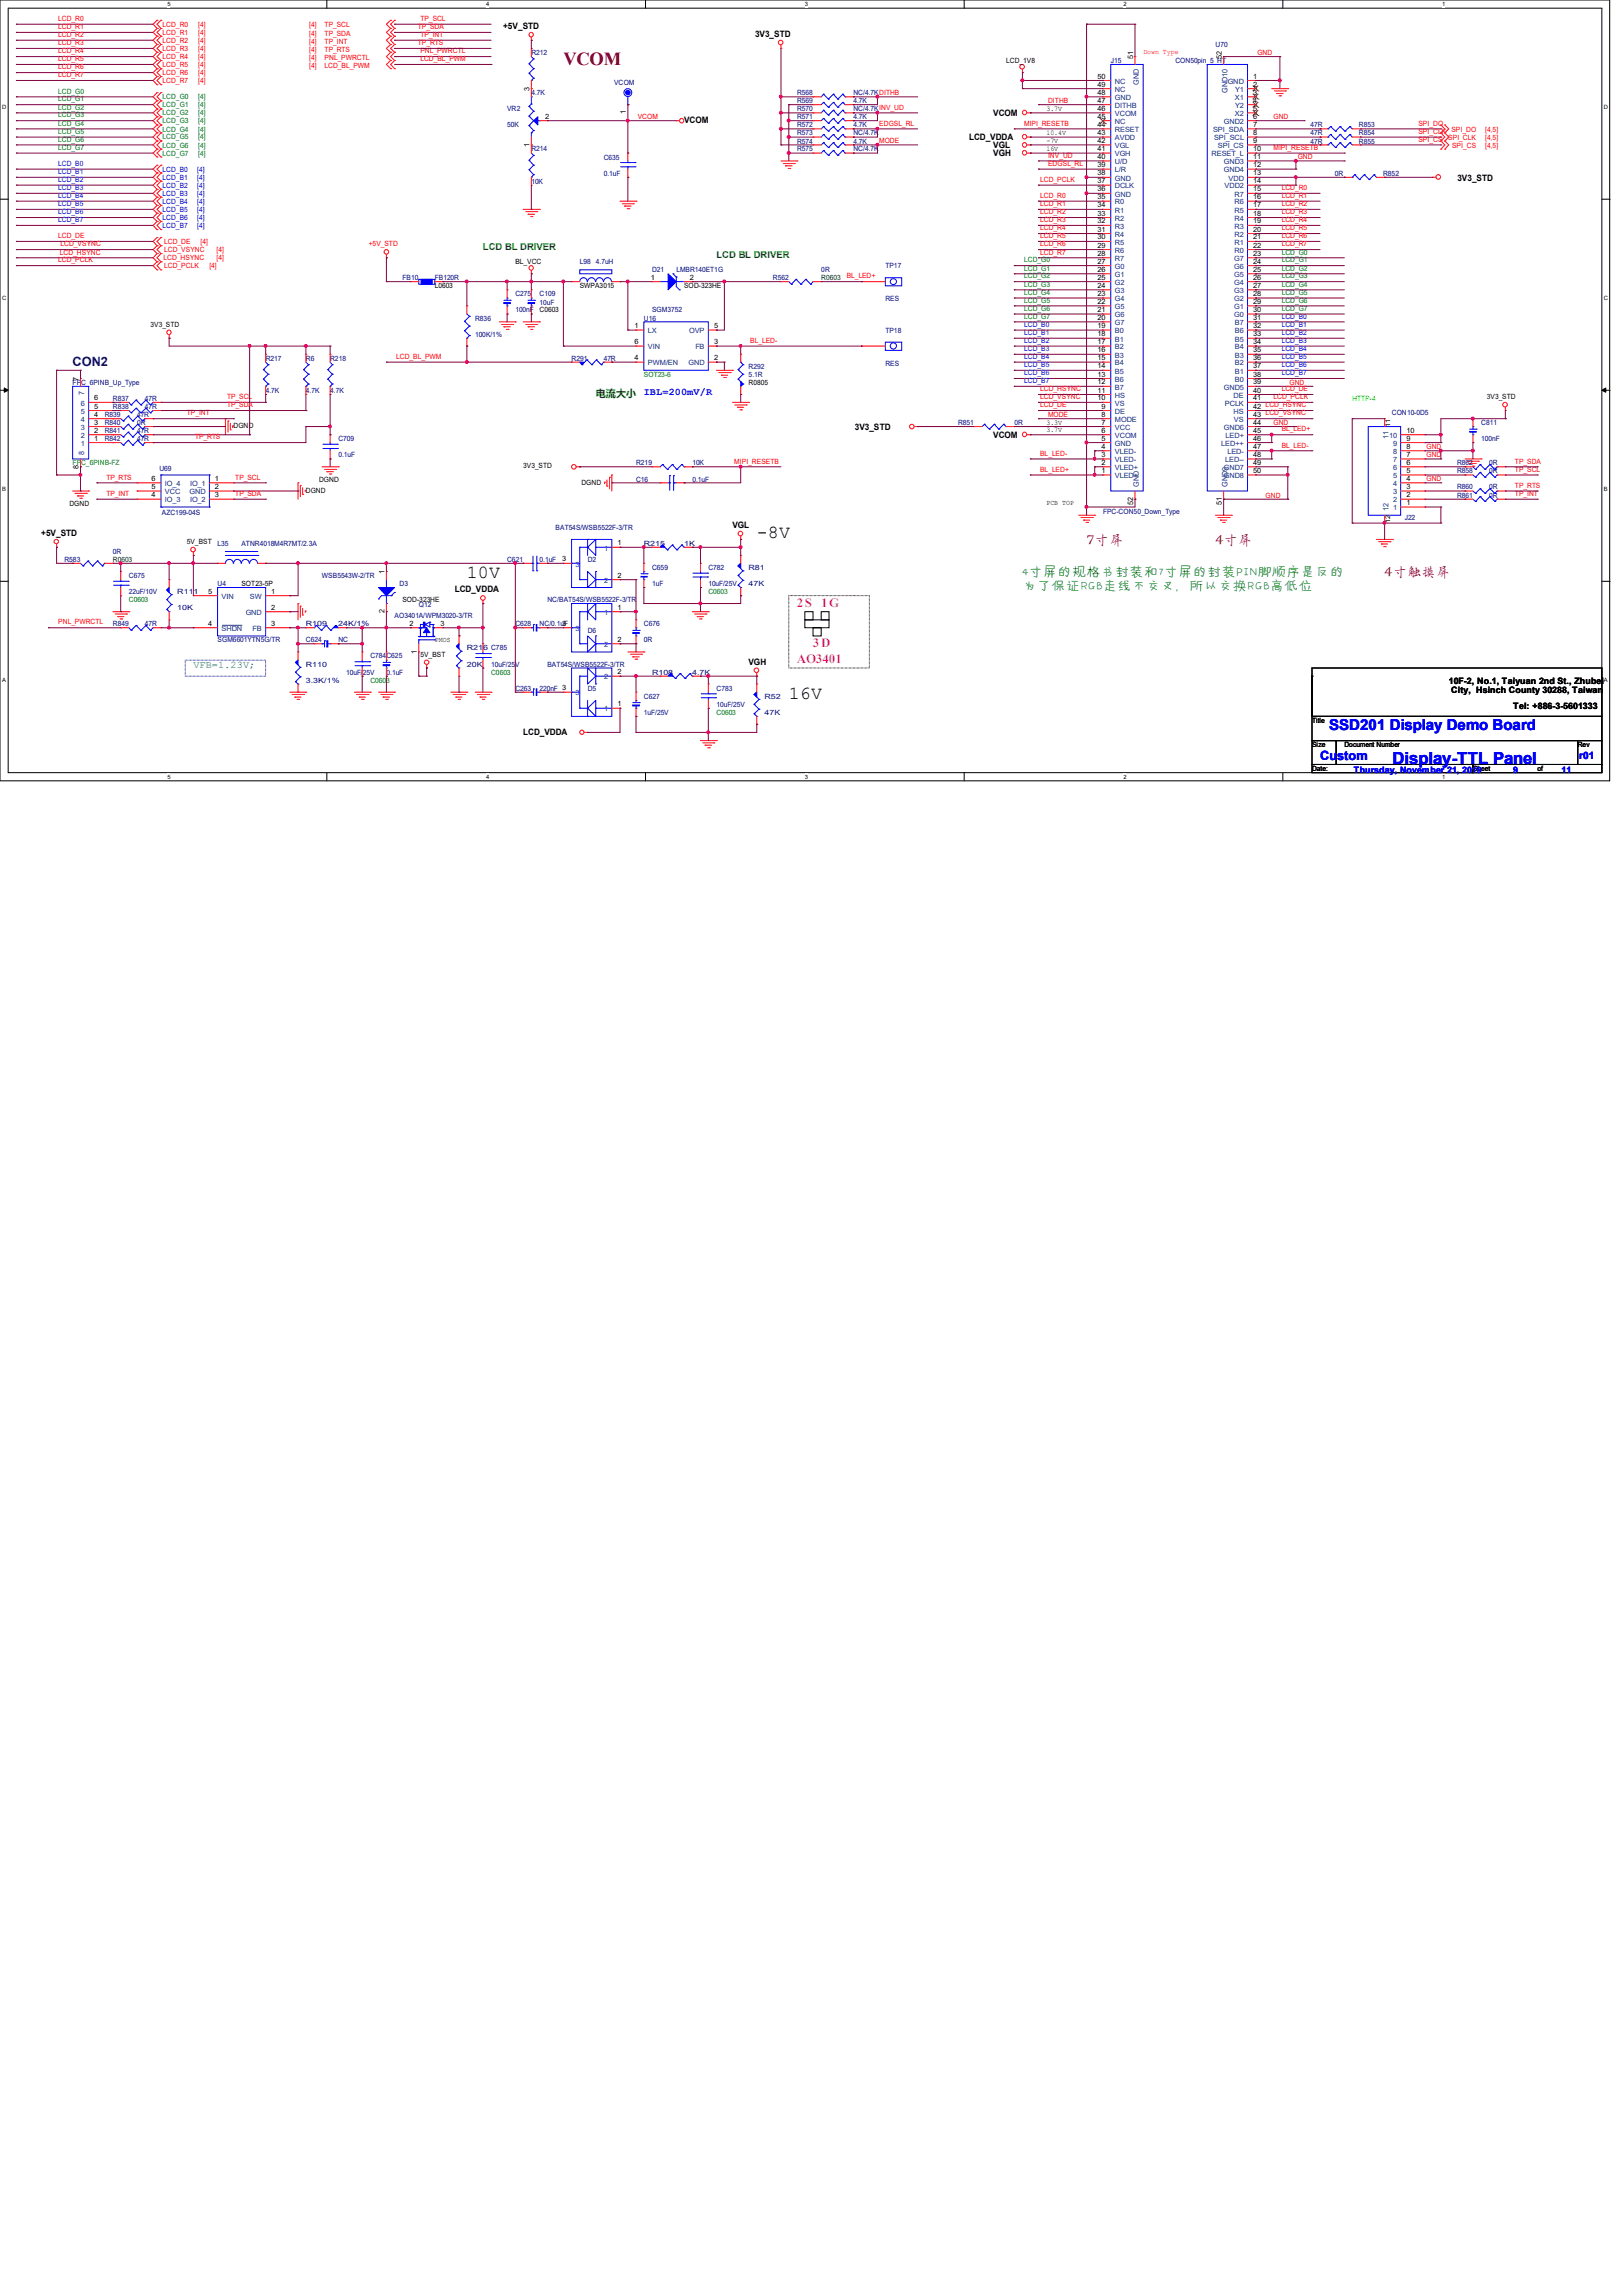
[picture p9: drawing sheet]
<svg xmlns="http://www.w3.org/2000/svg" width="210mm" height="297mm" viewBox="0 0 210 297" stroke-linecap="round" stroke-linejoin="round" font-family="sans-serif">
<defs><g id="words">
<text font-size="2.4" fill="#800000" x="72.9" y="8.4">VCOM</text>
<g font-size="2.4">
<text x="97.9" y="69.6">-8V</text>
<text x="60.4" y="74.8">10V</text>
<text x="102.1" y="90.4">16V</text>
</g>
<text font-size="2.2" fill="#00f" x="180.2" y="98.9">Display-TTL Panel</text>
<g font-size="1.9" fill="#800000">
<text x="140.6" y="70.5">7寸屏</text>
<text x="157.3" y="70.5">4寸屏</text>
<text x="179.2" y="74.6">4寸触摸屏</text>
</g>
<g font-size="1.9" fill="#008000">
<text x="132.3" y="74.5">4寸屏的规格书封装和7寸屏的封装PIN脚顺序是反的</text>
<text x="132.3" y="76.4">为了保证RGB走线不交叉，所以交换RGB高低位</text>
</g>
<text font-size="1.9" fill="#00f" x="172" y="94.5">SSD201 Display Demo Board</text>
<text font-size="1.7" fill="#000080" x="9.4" y="47.4">CON2</text>
<g font-size="1.7" fill="#f0f">
<text x="103.1" y="78.6">2S</text>
<text x="105.2" y="83.8">3D</text>
<text x="106.3" y="78.6">1G</text>
<text x="103.1" y="85.9">AO3401</text>
</g>
<text font-size="1.7" fill="#00f" x="170.8" y="98.4">Custom</text>
<text font-size="1.3" fill="#008000" x="77.1" y="51.4">电流大小</text>
<g font-size="1.3" fill="#00f">
<text x="83.3" y="51.1">IBL=200mV/R</text>
<text x="204.3" y="98.2">r01</text>
</g>
<text font-size="1.3" fill="#008080" x="25" y="86.5">VFB=1.23V;</text>
<g font-size="1.2" fill="#008000">
<text x="62.5" y="32.4">LCD BL DRIVER</text>
<text x="92.7" y="33.4">LCD BL DRIVER</text>
</g>
<g font-size="1.1">
<text x="65.1" y="3.8">+5V_STD</text>
<text x="97.7" y="4.8">3V3_STD</text>
<text x="88.5" y="16">VCOM</text>
<text x="128.5" y="15">VCOM</text>
<text x="125.4" y="18.2">LCD_VDDA</text>
<text x="128.5" y="19.2">VGL</text>
<text x="128.5" y="20.2">VGH</text>
<text x="188.6" y="23.4">3V3_STD</text>
<text x="110.6" y="55.6">3V3_STD</text>
<text x="128.5" y="56.7">VCOM</text>
<text x="5.3" y="69.4">+5V_STD</text>
<text x="94.8" y="68.4">VGL</text>
<text x="58.8" y="76.7">LCD_VDDA</text>
<text x="96.8" y="86.1">VGH</text>
<text x="187.5" y="88.6">10F-2, No.1, Taiyuan 2nd St., Zhubei</text>
<text x="187.8" y="89.7">City, Hsinch County 30288, Taiwan</text>
<text x="67.7" y="95.1">LCD_VDDA</text>
<text x="195.8" y="91.7">Tel: +886-3-5601333</text>
</g>
<g font-size="1.1" fill="#00f">
<text x="175.2" y="100">Thursday, November 21, 2019</text>
<text x="195.8" y="100">9</text>
<text x="202.1" y="100">11</text>
</g>
<g font-size="1">
<text x="68.5" y="11.8" transform="rotate(-90 68.5 11.8)">3</text>
<text x="146.6" y="7.6" transform="rotate(-90 146.6 7.6)">51</text>
<text x="158.1" y="7.6" transform="rotate(-90 158.1 7.6)">52</text>
<text x="81" y="14.8" transform="rotate(-90 81 14.8)">1</text>
<text x="68.5" y="19" transform="rotate(-90 68.5 19)">1</text>
<text x="10.2" y="49.3" transform="rotate(-90 10.2 49.3)">7</text>
<text x="10.2" y="60.7" transform="rotate(-90 10.2 60.7)">8</text>
<text x="146.6" y="65.4" transform="rotate(-90 146.6 65.4)">52</text>
<text x="158.1" y="65.4" transform="rotate(-90 158.1 65.4)">51</text>
<text x="49.7" y="74.3" transform="rotate(-90 49.7 74.3)">1</text>
<text x="49.7" y="79.4" transform="rotate(-90 49.7 79.4)">2</text>
<text x="53.9" y="84.6" transform="rotate(-90 53.9 84.6)">1</text>
</g>
<g font-size="1" fill="#004080">
<text x="147.3" y="11" transform="rotate(-90 147.3 11)">GND</text>
<text x="158.8" y="12.1" transform="rotate(-90 158.8 12.1)">GND10</text>
<text x="10.9" y="51.1" transform="rotate(-90 10.9 51.1)">7</text>
<text x="10.9" y="58.9" transform="rotate(-90 10.9 58.9)">8</text>
<text x="179.6" y="56.8" transform="rotate(-90 179.6 56.8)">11</text>
<text x="147.3" y="63" transform="rotate(-90 147.3 63)">GND</text>
<text x="158.8" y="63" transform="rotate(-90 158.8 63)">GND9</text>
<text x="179.6" y="66.2" transform="rotate(-90 179.6 66.2)">12</text>
</g>
<g font-size=".9" fill="#f00">
<text x="7.5" y="2.7">LCD_R0</text>
<text x="7.5" y="3.8">LCD_R1</text>
<text x="7.5" y="4.8">LCD_R2</text>
<text x="7.5" y="5.8">LCD_R3</text>
<text x="21" y="3.5">LCD_R0</text>
<text x="21" y="4.5">LCD_R1</text>
<text x="21" y="5.5">LCD_R2</text>
<text x="25.7" y="3.5">[4]</text>
<text x="25.7" y="4.5">[4]</text>
<text x="25.7" y="5.5">[4]</text>
<text x="40" y="3.6">[4]</text>
<text x="40" y="4.6">[4]</text>
<text x="40" y="5.7">[4]</text>
<text x="42" y="3.6">TP_SCL</text>
<text x="42" y="4.6">TP_SDA</text>
<text x="42" y="5.7">TP_INT</text>
<text x="54.1" y="3.8">TP_SDA</text>
<text x="54.1" y="5.8">TP_RTS</text>
<text x="54.4" y="2.7">TP_SCL</text>
<text x="54.4" y="4.8">TP_INT</text>
<text x="7.5" y="6.9">LCD_R4</text>
<text x="7.5" y="7.9">LCD_R5</text>
<text x="7.5" y="9">LCD_R6</text>
<text x="7.5" y="10">LCD_R7</text>
<text x="21" y="6.6">LCD_R3</text>
<text x="21" y="7.6">LCD_R4</text>
<text x="21" y="8.7">LCD_R5</text>
<text x="21" y="9.7">LCD_R6</text>
<text x="21" y="10.8">LCD_R7</text>
<text x="25.7" y="6.6">[4]</text>
<text x="25.7" y="7.6">[4]</text>
<text x="25.7" y="8.7">[4]</text>
<text x="25.7" y="9.7">[4]</text>
<text x="25.7" y="10.8">[4]</text>
<text x="40" y="7.7">[4]</text>
<text x="40" y="6.7">[4]</text>
<text x="40" y="8.8">[4]</text>
<text x="42" y="7.7">PNL_PWRCTL</text>
<text x="42" y="6.7">TP_RTS</text>
<text x="42" y="8.8">LCD_BL_PWM</text>
<text x="54.4" y="6.9">PNL_PWRCTL</text>
<text x="54.4" y="7.9">LCD_BL_PWM</text>
<text x="147.9" y="7">Down Type</text>
<text x="162.7" y="7.1">GND</text>
<text x="82.5" y="15.4">VCOM</text>
<text x="113.8" y="16.3">EDGSL_RL</text>
<text x="132.5" y="16.3">MIPI_RESETB</text>
<text x="135.6" y="13.3">DITHB</text>
<text x="164.8" y="15.4">GND</text>
<text x="183.5" y="16.3">SPI_DO</text>
<text x="183.5" y="17.3">SPI_CLK</text>
<text x="187.8" y="17.1">SPI_DO</text>
<text x="192.2" y="17.1">[4,5]</text>
<text x="113.8" y="18.5">MODE</text>
<text x="134.6" y="23.5">LCD_PCLK</text>
<text x="135.6" y="20.4">INV_UD</text>
<text x="135.6" y="21.5">EDGSL_RL</text>
<text x="164.8" y="19.4">MIPI_RESETB</text>
<text x="167.9" y="20.6">GND</text>
<text x="183.5" y="18.3">SPI_CS</text>
<text x="187.4" y="18.2">SPI_CLK</text>
<text x="187.9" y="19.2">SPI_CS</text>
<text x="192.2" y="18.2">[4,5]</text>
<text x="192.2" y="19.2">[4,5]</text>
<text x="134.6" y="25.6">LCD_R0</text>
<text x="134.6" y="26.7">LCD_R1</text>
<text x="134.6" y="27.7">LCD_R2</text>
<text x="134.6" y="28.7">LCD_R3</text>
<text x="134.6" y="29.8">LCD_R4</text>
<text x="165.8" y="24.6">LCD_R0</text>
<text x="165.8" y="25.6">LCD_R1</text>
<text x="165.8" y="26.7">LCD_R2</text>
<text x="165.8" y="27.7">LCD_R3</text>
<text x="165.8" y="28.7">LCD_R4</text>
<text x="165.8" y="29.8">LCD_R5</text>
<text x="7.5" y="30.8">LCD_DE</text>
<text x="7.5" y="34">LCD_PCLK</text>
<text x="7.7" y="32.9">LCD_HSYNC</text>
<text x="7.8" y="31.9">LCD_VSYNC</text>
<text x="21.2" y="33.7">LCD_HSYNC</text>
<text x="21.3" y="31.6">LCD_DE</text>
<text x="21.3" y="32.6">LCD_VSYNC</text>
<text x="21.3" y="34.7">LCD_PCLK</text>
<text x="26" y="31.6">[4]</text>
<text x="27.1" y="34.7">[4]</text>
<text x="28" y="32.6">[4]</text>
<text x="28" y="33.7">[4]</text>
<text x="47.7" y="31.9">+5V_STD</text>
<text x="134.6" y="30.8">LCD_R5</text>
<text x="134.6" y="31.9">LCD_R6</text>
<text x="134.6" y="32.9">LCD_R7</text>
<text x="165.8" y="30.8">LCD_R6</text>
<text x="165.8" y="31.9">LCD_R7</text>
<text x="109.6" y="36">BL_LED+</text>
<text x="51.3" y="46.4">LCD_BL_PWM</text>
<text x="97.1" y="44.4">BL_LED-</text>
<text x="24.2" y="53.8">TP_INT</text>
<text x="29.4" y="51.6">TP_SCL</text>
<text x="29.4" y="52.7">TP_SDA</text>
<text x="134.6" y="50.6">LCD_HSYNC</text>
<text x="134.6" y="51.6">LCD_VSYNC</text>
<text x="134.6" y="52.7">LCD_DE</text>
<text x="135.6" y="54">MODE</text>
<text x="164.8" y="51.6">LCD_PCLK</text>
<text x="165.8" y="50.6">LCD_DE</text>
<text x="166.9" y="49.8">GND</text>
<text x="25.2" y="56.9">TP_RTS</text>
<text x="95" y="60">MIPI_RESETB</text>
<text x="134.6" y="59">BL_LED-</text>
<text x="164.8" y="55">GND</text>
<text x="165.8" y="55.8">BL_LED+</text>
<text x="165.8" y="57.9">BL_LED-</text>
<text x="184.6" y="59.2">GND</text>
<text x="184.6" y="58.1">GND</text>
<text x="196" y="60">TP_SDA</text>
<text x="13.8" y="64.2">TP_INT</text>
<text x="13.8" y="62.1">TP_RTS</text>
<text x="30.4" y="62.1">TP_SCL</text>
<text x="30.4" y="64.2">TP_SDA</text>
<text x="134.6" y="61">BL_LED+</text>
<text x="163.8" y="64.4">GND</text>
<text x="184.6" y="62.3">GND</text>
<text x="196" y="64.2">TP_INT</text>
<text x="196" y="63.1">TP_RTS</text>
<text x="196" y="61">TP_SCL</text>
<text x="7.5" y="80.8">PNL_PWRCTL</text>
</g>
<g font-size=".9" fill="#000080">
<text x="68.8" y="7.1">R212</text>
<text x="79.5" y="11">VCOM</text>
<text x="143.7" y="8.2">J15</text>
<text x="152.1" y="8.2">CON50pin_5_HT</text>
<text x="157.3" y="6.1">U70</text>
<text x="65.6" y="14.4">VR2</text>
<text x="65.6" y="16.5">50K</text>
<text x="68.8" y="12.3">4.7K</text>
<text x="103.1" y="12.3">R568</text>
<text x="103.1" y="15.5">R571</text>
<text x="103.1" y="16.5">R572</text>
<text x="103.1" y="13.4">R569</text>
<text x="103.1" y="17.5">R573</text>
<text x="103.1" y="14.4">R570</text>
<text x="110.4" y="12.3">NC/4.7KDITHB</text>
<text x="110.4" y="15.5">4.7K</text>
<text x="110.4" y="16.5">4.7K</text>
<text x="110.4" y="13.4">4.7K</text>
<text x="110.4" y="17.5">NC/4.7K</text>
<text x="110.4" y="14.4">NC/4.7KINV_UD</text>
<text x="169.6" y="16.5">47R</text>
<text x="169.6" y="17.5">47R</text>
<text x="175.8" y="16.5">R853</text>
<text x="175.8" y="17.5">R854</text>
<text x="68.8" y="19.6">R214</text>
<text x="68.8" y="23.8">10K</text>
<text x="78.1" y="20.7">C635</text>
<text x="78.1" y="22.7">0.1uF</text>
<text x="103.1" y="18.6">R574</text>
<text x="103.1" y="19.6">R575</text>
<text x="110.4" y="18.6">4.7K</text>
<text x="110.4" y="19.6">NC/4.7K</text>
<text x="169.6" y="18.6">47R</text>
<text x="172.7" y="22.7">0R</text>
<text x="175.8" y="18.6">R855</text>
<text x="179" y="22.7">R852</text>
<text x="75" y="34.2">L98</text>
<text x="77.1" y="34.2">4.7uH</text>
<text x="84.4" y="35.2">D21</text>
<text x="87.5" y="35.2">LMBR140ET1G</text>
<text x="106.3" y="35.2">0R</text>
<text x="114.6" y="34.7">TP17</text>
<text x="52.1" y="36.3">FB10</text>
<text x="56.3" y="36.3">FB120R</text>
<text x="61.5" y="41.5">R836</text>
<text x="66.7" y="38.4">C275</text>
<text x="66.7" y="40.4">100nF</text>
<text x="69.8" y="38.4">C109</text>
<text x="69.8" y="39.4">10uF</text>
<text x="83.3" y="41.5">U16</text>
<text x="84.4" y="40.4">SGM3752</text>
<text x="100" y="36.3">R562</text>
<text x="114.6" y="39">RES</text>
<text x="34.4" y="46.7">R217</text>
<text x="39.6" y="46.7">R6</text>
<text x="42.7" y="46.7">R218</text>
<text x="61.5" y="43.6">100K/1%</text>
<text x="74" y="46.7">R291</text>
<text x="78.1" y="46.7">47R</text>
<text x="96.9" y="47.7">R292</text>
<text x="114.6" y="43.1">TP18</text>
<text x="114.6" y="47.3">RES</text>
<text x="9.4" y="49.8">FPC_6PINB_Up_Type</text>
<text x="13.5" y="54">R839</text>
<text x="14.6" y="51.9">R837</text>
<text x="14.6" y="52.9">R838</text>
<text x="17.7" y="54">47R</text>
<text x="18.8" y="51.9">47R</text>
<text x="18.8" y="52.9">47R</text>
<text x="34.4" y="50.8">4.7K</text>
<text x="39.6" y="50.8">4.7K</text>
<text x="42.7" y="50.8">4.7K</text>
<text x="96.9" y="48.8">5.1R</text>
<text x="180.1" y="53.8">CON10-0D5</text>
<text x="13.5" y="55">R840</text>
<text x="13.5" y="56">R841</text>
<text x="13.5" y="57.1">R842</text>
<text x="17.7" y="55">0R</text>
<text x="17.7" y="56">47R</text>
<text x="17.7" y="57.1">47R</text>
<text x="43.8" y="57.1">C709</text>
<text x="43.8" y="59.2">0.1uF</text>
<text x="124" y="55">R851</text>
<text x="131.2" y="55">0R</text>
<text x="191.7" y="55">C811</text>
<text x="191.7" y="57.1">100nF</text>
<text x="20.6" y="61">U69</text>
<text x="82.3" y="60.2">R219</text>
<text x="82.3" y="62.3">C16</text>
<text x="89.6" y="60.2">10K</text>
<text x="89.6" y="62.3">0.1uF</text>
<text x="188.5" y="64.4">R861</text>
<text x="188.5" y="60.2">R862</text>
<text x="188.5" y="61.3">R858</text>
<text x="188.5" y="63.3">R860</text>
<text x="192.7" y="64.4">0R</text>
<text x="192.7" y="60.2">0R</text>
<text x="192.7" y="61.3">0R</text>
<text x="192.7" y="63.3">0R</text>
<text x="14.6" y="71.7">0R</text>
<text x="21" y="66.6">AZC199-04S</text>
<text x="28.2" y="70.7">L35</text>
<text x="31.2" y="70.7">ATNR4018M4R7MT/2.3A</text>
<text x="71.9" y="68.5">BAT54S/WSB5522F-3/TR</text>
<text x="83.3" y="70.7">R215</text>
<text x="88.5" y="70.7">1K</text>
<text x="142.7" y="66.5">FPC-CON50_Down_Type</text>
<text x="181.8" y="67.3">J22</text>
<text x="8.3" y="72.7">R583</text>
<text x="16.7" y="74.8">C675</text>
<text x="16.7" y="76.9">22uF/10V</text>
<text x="22.9" y="76.9">R111</text>
<text x="28.2" y="75.9">U4</text>
<text x="41.7" y="74.8">WSB5543W-2/TR</text>
<text x="51.7" y="75.9">D3</text>
<text x="65.6" y="72.7">C621</text>
<text x="69.8" y="72.7">0.1uF</text>
<text x="70.8" y="77.9">NC/BAT54S/WSB5522F-3/TR</text>
<text x="76" y="72.7">D2</text>
<text x="84.4" y="73.7">C659</text>
<text x="84.4" y="75.9">1uF</text>
<text x="91.7" y="73.7">C782</text>
<text x="91.7" y="75.9">10uF/25V</text>
<text x="96.8" y="73.7">R81</text>
<text x="96.8" y="75.9">47K</text>
<text x="14.6" y="81.1">R849</text>
<text x="18.8" y="81.1">47R</text>
<text x="22.9" y="79">10K</text>
<text x="28.2" y="83.1">SGM6601YTN5G/TR</text>
<text x="39.6" y="81.1">R109</text>
<text x="39.6" y="83.1">C624</text>
<text x="43.8" y="81.1">24K/1%</text>
<text x="43.8" y="83.1">NC</text>
<text x="51.1" y="80">AO3401A/WPM3020-3/TR</text>
<text x="54.2" y="78.6">Q12</text>
<text x="66.7" y="81.1">C628</text>
<text x="69.8" y="81.1">NC/0.1uF</text>
<text x="76" y="81.9">D6</text>
<text x="83.3" y="81.1">C676</text>
<text x="83.3" y="83.1">0R</text>
<text x="39.6" y="86.3">R110</text>
<text x="39.6" y="88.3">3.3K/1%</text>
<text x="44.8" y="87.3">10uF/25V</text>
<text x="47.9" y="85.2">C784C625</text>
<text x="50" y="87.3">0.1uF</text>
<text x="60.4" y="84.2">R216 C785</text>
<text x="60.4" y="86.3">20K</text>
<text x="63.5" y="86.3">10uF/25V</text>
<text x="66.7" y="89.4">C263</text>
<text x="69.8" y="89.4">220nF 3</text>
<text x="70.8" y="86.3">BAT54S/WSB5522F-3/TR</text>
<text x="76" y="89.4">D5</text>
<text x="84.4" y="87.3">R108</text>
<text x="89.6" y="87.3">4.7K</text>
<text x="92.7" y="89.4">C783</text>
<text x="83.3" y="90.4">C627</text>
<text x="83.3" y="92.5">1uF/25V</text>
<text x="92.7" y="91.5">10uF/25V</text>
<text x="98.9" y="90.4">R52</text>
<text x="98.9" y="92.5">47K</text>
</g>
<g font-size=".9">
<text x="130.2" y="8.2">LCD_1V8</text>
<text x="142" y="11.2">49</text>
<text x="142" y="10.2">50</text>
<text x="162.2" y="10.2">1</text>
<text x="162.2" y="11.2">2</text>
<text x="70.5" y="15.4">2</text>
<text x="135.4" y="17.4">10.4V</text>
<text x="135.4" y="14.3">3.7V</text>
<text x="142" y="17.5">43</text>
<text x="142" y="16.4">44</text>
<text x="142" y="15.4">45</text>
<text x="142" y="14.4">46</text>
<text x="142" y="13.3">47</text>
<text x="142" y="12.3">48</text>
<text x="162.2" y="12.3">3</text>
<text x="162.2" y="13.3">4</text>
<text x="162.2" y="14.4">5</text>
<text x="162.2" y="15.4">6</text>
<text x="162.2" y="16.4">7</text>
<text x="162.2" y="17.5">8</text>
<text x="135.4" y="18.5">-7V</text>
<text x="135.4" y="19.5">16V</text>
<text x="142" y="21.6">39</text>
<text x="142" y="20.6">40</text>
<text x="142" y="19.6">41</text>
<text x="142" y="18.5">42</text>
<text x="142" y="23.7">37</text>
<text x="142" y="22.7">38</text>
<text x="162.2" y="18.5">9</text>
<text x="162.2" y="19.6">10</text>
<text x="162.2" y="20.6">11</text>
<text x="162.2" y="21.6">12</text>
<text x="162.2" y="22.7">13</text>
<text x="162.2" y="23.7">14</text>
<text x="142" y="30">31</text>
<text x="142" y="28.9">32</text>
<text x="142" y="27.9">33</text>
<text x="142" y="26.8">34</text>
<text x="142" y="25.8">35</text>
<text x="142" y="24.8">36</text>
<text x="162.2" y="24.8">15</text>
<text x="162.2" y="25.8">16</text>
<text x="162.2" y="26.8">17</text>
<text x="162.2" y="27.9">18</text>
<text x="162.2" y="28.9">19</text>
<text x="162.2" y="30">20</text>
<text x="66.7" y="34.2">BL_VCC</text>
<text x="142" y="35.2">26</text>
<text x="142" y="34.1">27</text>
<text x="142" y="33.1">28</text>
<text x="142" y="32">29</text>
<text x="142" y="31">30</text>
<text x="162.2" y="31">21</text>
<text x="162.2" y="32">22</text>
<text x="162.2" y="33.1">23</text>
<text x="162.2" y="34.1">24</text>
<text x="162.2" y="35.2">25</text>
<text x="56.3" y="37.3">L0603</text>
<text x="69.8" y="40.4">C0603</text>
<text x="75" y="37.3">SWPA3015</text>
<text x="84.2" y="36.2">1</text>
<text x="88.5" y="37.3">SOD-323HE</text>
<text x="89.3" y="36.2">2</text>
<text x="142" y="41.4">20</text>
<text x="142" y="40.4">21</text>
<text x="142" y="39.3">22</text>
<text x="142" y="38.3">23</text>
<text x="142" y="37.3">24</text>
<text x="142" y="36.2">25</text>
<text x="162.2" y="36.2">26</text>
<text x="162.2" y="37.3">27</text>
<text x="162.2" y="38.3">28</text>
<text x="162.2" y="39.3">29</text>
<text x="162.2" y="40.4">30</text>
<text x="162.2" y="41.4">31</text>
<text x="19.5" y="42.3">3V3_STD</text>
<text x="82.1" y="42.5">1</text>
<text x="82.1" y="46.6">4</text>
<text x="82.1" y="44.5">6</text>
<text x="92.4" y="46.6">2</text>
<text x="92.4" y="44.5">3</text>
<text x="92.4" y="42.5">5</text>
<text x="142" y="47.7">14</text>
<text x="142" y="46.6">15</text>
<text x="142" y="45.6">16</text>
<text x="142" y="44.5">17</text>
<text x="142" y="43.5">18</text>
<text x="142" y="42.5">19</text>
<text x="162.2" y="42.5">32</text>
<text x="162.2" y="43.5">33</text>
<text x="162.2" y="44.5">34</text>
<text x="162.2" y="45.6">35</text>
<text x="162.2" y="46.6">36</text>
<text x="162.2" y="47.7">37</text>
<text x="12.2" y="53.9">4</text>
<text x="12.2" y="52.9">5</text>
<text x="12.2" y="51.8">6</text>
<text x="96.9" y="49.8">R0805</text>
<text x="142" y="51.8">10</text>
<text x="142" y="50.8">11</text>
<text x="142" y="49.7">12</text>
<text x="142" y="48.7">13</text>
<text x="142.5" y="53.9">8</text>
<text x="142.5" y="52.9">9</text>
<text x="162.2" y="49.7">39</text>
<text x="162.2" y="50.8">40</text>
<text x="162.2" y="51.8">41</text>
<text x="162.2" y="52.9">42 LCD_HSYNC</text>
<text x="162.2" y="53.9">43 LCD_VSYNC</text>
<text x="162.2" y="48.7">38</text>
<text x="192.4" y="51.7">3V3_STD</text>
<text x="12.2" y="57">1</text>
<text x="12.2" y="56">2</text>
<text x="12.2" y="54.9">3</text>
<text x="30.2" y="55.4">DGND</text>
<text x="135.4" y="54.9">3.3V</text>
<text x="135.4" y="56">3.7V</text>
<text x="142.5" y="59.1">3</text>
<text x="142.5" y="58.1">4</text>
<text x="142.5" y="57">5</text>
<text x="142.5" y="56">6</text>
<text x="142.5" y="54.9">7</text>
<text x="162.2" y="54.9">44</text>
<text x="162.2" y="56">45</text>
<text x="162.2" y="57">46</text>
<text x="162.2" y="58.1">47</text>
<text x="162.2" y="59.1">48</text>
<text x="179.9" y="55.2" transform="rotate(-90 179.9 55.2)">11</text>
<text x="182" y="58.1">8</text>
<text x="182" y="59.1">7</text>
<text x="182" y="57">9</text>
<text x="182" y="56">10</text>
<text x="9" y="65.4">DGND</text>
<text x="19.6" y="64.3">4</text>
<text x="19.6" y="63.3">5</text>
<text x="19.6" y="62.2">6</text>
<text x="27.8" y="62.2">1</text>
<text x="27.8" y="63.3">2</text>
<text x="27.8" y="64.3">3</text>
<text x="39.6" y="63.8">DGND</text>
<text x="41.3" y="62.3">DGND</text>
<text x="67.7" y="60.6">3V3_STD</text>
<text x="75.2" y="62.7">DGND</text>
<text x="135.4" y="65.4">PCB TOP</text>
<text x="142.5" y="61.2">1</text>
<text x="142.5" y="60.2">2</text>
<text x="162.2" y="60.2">49</text>
<text x="162.2" y="61.2">50</text>
<text x="182" y="65.4">1</text>
<text x="182" y="64.3">2</text>
<text x="182" y="63.3">3</text>
<text x="182" y="62.2">4</text>
<text x="182" y="61.2">5</text>
<text x="182" y="60.2">6</text>
<text x="24.2" y="70.4">5V_BST</text>
<text x="79.9" y="70.6">1</text>
<text x="179.9" y="67.7" transform="rotate(-90 179.9 67.7)">12</text>
<text x="26.9" y="76.8">5</text>
<text x="31.2" y="75.9">SOT23-5P</text>
<text x="35.1" y="76.8">1</text>
<text x="52.1" y="77.9">SOD-323HE</text>
<text x="72.7" y="72.6">3</text>
<text x="79.9" y="74.8">2</text>
<text x="26.9" y="81">4</text>
<text x="35.1" y="78.9">2</text>
<text x="35.1" y="81">3</text>
<text x="53" y="81">2</text>
<text x="56.3" y="83.1">PMOS</text>
<text x="57" y="81">3</text>
<text x="72.7" y="81">3</text>
<text x="79.9" y="83.1">2</text>
<text x="79.9" y="78.9">1</text>
<text x="54.4" y="85">5V_BST</text>
<text x="79.9" y="87.2">2</text>
<text x="79.9" y="91.4">1</text>
<text x="169.8" y="93.6">Title</text>
<text x="169.8" y="96.7">Size</text>
<text x="169.8" y="99.8">Date:</text>
<text x="174" y="96.7">Document Number</text>
<text x="190.6" y="99.8">Sheet</text>
<text x="198.9" y="99.8">of</text>
<text x="204.2" y="96.7">Rev</text>
</g>
<g font-size=".9" fill="#004080">
<text x="144.3" y="11.9">NC</text>
<text x="144.3" y="10.8">NC</text>
<text x="158.9" y="10.8">GND</text>
<text x="159.8" y="11.9">Y1</text>
<text x="144.3" y="17.1">RESET</text>
<text x="144.3" y="16">NC</text>
<text x="144.3" y="15">VCOM</text>
<text x="144.3" y="14">DITHB</text>
<text x="144.3" y="13">GND</text>
<text x="157" y="17.1">SPI_SDA</text>
<text x="158.4" y="16">GND2</text>
<text x="159.8" y="13">X1</text>
<text x="159.8" y="15">X2</text>
<text x="159.8" y="14">Y2</text>
<text x="144.3" y="22.3">L/R</text>
<text x="144.3" y="21.3">U/D</text>
<text x="144.3" y="20.2">VGH</text>
<text x="144.3" y="19.2">VGL</text>
<text x="144.3" y="18.2">AVDD</text>
<text x="144.3" y="23.4">GND</text>
<text x="156.7" y="20.2">RESET_L</text>
<text x="157.1" y="18.2">SPI_SCL</text>
<text x="157.6" y="19.2">SPI_CS</text>
<text x="158.4" y="21.3">GND3</text>
<text x="158.4" y="22.3">GND4</text>
<text x="158.9" y="23.4">VDD</text>
<text x="144.3" y="29.6">R3</text>
<text x="144.3" y="28.6">R2</text>
<text x="144.3" y="27.5">R1</text>
<text x="144.3" y="26.5">R0</text>
<text x="144.3" y="25.4">GND</text>
<text x="144.3" y="24.4">DCLK</text>
<text x="158.4" y="24.4">VDD2</text>
<text x="159.7" y="25.4">R7</text>
<text x="159.7" y="26.5">R6</text>
<text x="159.7" y="27.5">R5</text>
<text x="159.7" y="28.6">R4</text>
<text x="159.7" y="29.6">R3</text>
<text x="144.3" y="35.9">G1</text>
<text x="144.3" y="34.8">G0</text>
<text x="144.3" y="33.8">R7</text>
<text x="144.3" y="32.7">R6</text>
<text x="144.3" y="31.7">R5</text>
<text x="144.3" y="30.6">R4</text>
<text x="159.7" y="33.8">G7</text>
<text x="159.7" y="34.8">G6</text>
<text x="159.7" y="35.9">G5</text>
<text x="159.7" y="30.6">R2</text>
<text x="159.7" y="31.7">R1</text>
<text x="159.7" y="32.7">R0</text>
<text x="144.3" y="41.1">G6</text>
<text x="144.3" y="40">G5</text>
<text x="144.3" y="39">G4</text>
<text x="144.3" y="37.9">G3</text>
<text x="144.3" y="36.9">G2</text>
<text x="159.7" y="36.9">G4</text>
<text x="159.7" y="37.9">G3</text>
<text x="159.7" y="39">G2</text>
<text x="159.7" y="40">G1</text>
<text x="159.7" y="41.1">G0</text>
<text x="83.8" y="43.1">LX</text>
<text x="83.8" y="47.3">PWM/EN</text>
<text x="83.8" y="45.2">VIN</text>
<text x="89.1" y="47.3">GND</text>
<text x="89.2" y="43.1">OVP</text>
<text x="90" y="45.2">FB</text>
<text x="144.3" y="47.3">B4</text>
<text x="144.3" y="46.3">B3</text>
<text x="144.3" y="45.2">B2</text>
<text x="144.3" y="44.2">B1</text>
<text x="144.3" y="43.1">B0</text>
<text x="144.3" y="42.1">G7</text>
<text x="159.8" y="42.1">B7</text>
<text x="159.8" y="43.1">B6</text>
<text x="159.8" y="44.2">B5</text>
<text x="159.8" y="45.2">B4</text>
<text x="159.8" y="46.3">B3</text>
<text x="159.8" y="47.3">B2</text>
<text x="10.5" y="53.6">5</text>
<text x="10.5" y="52.5">6</text>
<text x="144.3" y="53.6">DE</text>
<text x="144.3" y="52.5">VS</text>
<text x="144.3" y="51.5">HS</text>
<text x="144.3" y="50.4">B7</text>
<text x="144.3" y="49.4">B6</text>
<text x="144.3" y="48.3">B5</text>
<text x="158.4" y="50.4">GND5</text>
<text x="158.5" y="52.5">PCLK</text>
<text x="159.6" y="51.5">DE</text>
<text x="159.6" y="53.6">HS</text>
<text x="159.8" y="48.3">B1</text>
<text x="159.8" y="49.4">B0</text>
<text x="10.5" y="57.7">1</text>
<text x="10.5" y="56.7">2</text>
<text x="10.5" y="55.6">3</text>
<text x="10.5" y="54.6">4</text>
<text x="144.3" y="59.8">VLED-</text>
<text x="144.3" y="58.8">VLED-</text>
<text x="144.3" y="57.7">GND</text>
<text x="144.3" y="56.7">VCOM</text>
<text x="144.3" y="55.6">VCC</text>
<text x="144.3" y="54.6">MODE</text>
<text x="158" y="57.7">LED++</text>
<text x="158.4" y="55.6">GND6</text>
<text x="158.5" y="59.8">LED--</text>
<text x="158.6" y="56.7">LED+</text>
<text x="158.8" y="58.8">LED-</text>
<text x="159.7" y="54.6">VS</text>
<text x="179.7" y="56.7">10</text>
<text x="180.2" y="58.8">8</text>
<text x="180.2" y="59.8">7</text>
<text x="180.2" y="57.7">9</text>
<text x="21.3" y="65">IO_3</text>
<text x="21.3" y="64">VCC</text>
<text x="21.3" y="62.9">IO_4</text>
<text x="24.5" y="64">GND</text>
<text x="24.6" y="62.9">IO_1</text>
<text x="24.6" y="65">IO_2</text>
<text x="144.3" y="61.9">VLED+</text>
<text x="144.3" y="60.8">VLED+</text>
<text x="158.4" y="60.8">GND7</text>
<text x="158.4" y="61.9">GND8</text>
<text x="180.2" y="65">2</text>
<text x="180.2" y="64">3</text>
<text x="180.2" y="62.9">4</text>
<text x="180.2" y="61.9">5</text>
<text x="180.2" y="60.8">6</text>
<text x="78.2" y="71.2">1</text>
<text x="180.2" y="66">1</text>
<text x="28.7" y="77.5">VIN</text>
<text x="32.3" y="77.5">SW</text>
<text x="74.5" y="73.3">3</text>
<text x="78.2" y="75.4">2</text>
<text x="28.7" y="81.7">SHDN</text>
<text x="31.8" y="79.6">GND</text>
<text x="32.7" y="81.7">FB</text>
<text x="74.5" y="81.7">3</text>
<text x="78.2" y="83.7">2</text>
<text x="78.2" y="79.6">1</text>
<text x="78.2" y="87.9">2</text>
<text x="74.5" y="90">3</text>
<text x="78.2" y="92.1">1</text>
</g>
<g font-size=".9" fill="#008000">
<text x="7.5" y="13.1">LCD_G1</text>
<text x="7.5" y="14.2">LCD_G2</text>
<text x="7.5" y="15.2">LCD_G3</text>
<text x="7.5" y="16.3">LCD_G4</text>
<text x="7.5" y="17.3">LCD_G5</text>
<text x="7.5" y="12.1">LCD_G0</text>
<text x="21" y="13.9">LCD_G1</text>
<text x="21" y="14.9">LCD_G2</text>
<text x="21" y="16">LCD_G3</text>
<text x="21" y="17">LCD_G4</text>
<text x="21" y="12.8">LCD_G0</text>
<text x="25.7" y="13.9">[4]</text>
<text x="25.7" y="14.9">[4]</text>
<text x="25.7" y="16">[4]</text>
<text x="25.7" y="17">[4]</text>
<text x="25.7" y="12.8">[4]</text>
<text x="7.5" y="18.3">LCD_G6</text>
<text x="7.5" y="19.4">LCD_G7</text>
<text x="21" y="18">LCD_G5</text>
<text x="21" y="19.1">LCD_G6</text>
<text x="21" y="20.2">LCD_G7</text>
<text x="25.7" y="18">[4]</text>
<text x="25.7" y="19.1">[4]</text>
<text x="25.7" y="20.2">[4]</text>
<text x="132.5" y="34">LCD_G0</text>
<text x="132.5" y="35">LCD_G1</text>
<text x="165.8" y="35">LCD_G2</text>
<text x="165.8" y="32.9">LCD_G0</text>
<text x="165.8" y="34">LCD_G1</text>
<text x="132.5" y="41.2">LCD_G7</text>
<text x="132.5" y="40.2">LCD_G6</text>
<text x="132.5" y="39.2">LCD_G5</text>
<text x="132.5" y="38.1">LCD_G4</text>
<text x="132.5" y="37.1">LCD_G3</text>
<text x="132.5" y="36">LCD_G2</text>
<text x="165.8" y="40.2">LCD_G7</text>
<text x="165.8" y="39.2">LCD_G6</text>
<text x="165.8" y="38.1">LCD_G5</text>
<text x="165.8" y="37.1">LCD_G4</text>
<text x="165.8" y="36">LCD_G3</text>
<text x="83.3" y="48.8">SOT23-6</text>
<text x="9.4" y="60.2">FPC_6PINB-FZ</text>
<text x="16.7" y="77.9">C0603</text>
<text x="91.7" y="76.9">C0603</text>
<text x="47.9" y="88.3">C0603</text>
<text x="63.5" y="87.3">C0603</text>
<text x="92.7" y="92.5">C0603</text>
</g>
<g font-size=".9" fill="#00f">
<text x="7.5" y="21.5">LCD_B0</text>
<text x="7.5" y="22.5">LCD_B1</text>
<text x="7.5" y="23.5">LCD_B2</text>
<text x="21" y="22.2">LCD_B0</text>
<text x="21" y="23.2">LCD_B1</text>
<text x="25.5" y="22.2">[4]</text>
<text x="25.5" y="23.2">[4]</text>
<text x="7.5" y="24.6">LCD_B3</text>
<text x="7.5" y="25.6">LCD_B4</text>
<text x="7.5" y="26.7">LCD_B5</text>
<text x="7.5" y="27.7">LCD_B6</text>
<text x="7.5" y="28.7">LCD_B7</text>
<text x="21" y="24.3">LCD_B2</text>
<text x="21" y="25.4">LCD_B3</text>
<text x="21" y="26.4">LCD_B4</text>
<text x="21" y="27.4">LCD_B5</text>
<text x="21" y="28.4">LCD_B6</text>
<text x="21" y="29.5">LCD_B7</text>
<text x="25.5" y="24.3">[4]</text>
<text x="25.5" y="25.4">[4]</text>
<text x="25.5" y="26.4">[4]</text>
<text x="25.5" y="27.4">[4]</text>
<text x="25.5" y="28.4">[4]</text>
<text x="25.5" y="29.5">[4]</text>
<text x="165.8" y="41.2">LCD_B0</text>
<text x="132.5" y="46.4">LCD_B4</text>
<text x="132.5" y="47.5">LCD_B5</text>
<text x="132.5" y="45.4">LCD_B3</text>
<text x="132.5" y="44.4">LCD_B2</text>
<text x="132.5" y="43.3">LCD_B1</text>
<text x="132.5" y="42.3">LCD_B0</text>
<text x="165.8" y="44.4">LCD_B3</text>
<text x="165.8" y="43.3">LCD_B2</text>
<text x="165.8" y="42.3">LCD_B1</text>
<text x="165.8" y="45.4">LCD_B4</text>
<text x="165.8" y="46.4">LCD_B5</text>
<text x="165.8" y="47.5">LCD_B6</text>
<text x="132.5" y="48.6">LCD_B6</text>
<text x="132.5" y="49.6">LCD_B7</text>
<text x="165.8" y="48.6">LCD_B7</text>
</g>
<g font-size=".9" fill="#004000">
<text x="106.3" y="36.3">R0603</text>
<text x="14.6" y="72.7">R0603</text>
</g>
<text font-size=".9" fill="#0f0" x="175" y="51.9">HTTP-4</text>
<g font-size=".8">
<text x="21.7" y=".8">5</text>
<text x="62.9" y=".8">4</text>
<text x="104.1" y=".8">3</text>
<text x="145.4" y=".8">2</text>
<text x="186.6" y=".8">1</text>
<text x=".3" y="14.1">D</text>
<text x="207.5" y="14.1">D</text>
<text x=".3" y="38.8">C</text>
<text x="207.5" y="38.8">C</text>
<text x=".3" y="63.5">B</text>
<text x="207.5" y="63.5">B</text>
<text x=".3" y="88.2">A</text>
<text x="207.5" y="88.2">A</text>
<text x="21.7" y="100.8">5</text>
<text x="62.9" y="100.8">4</text>
<text x="104.1" y="100.8">3</text>
<text x="145.4" y="100.8">2</text>
<text x="186.6" y="100.8">1</text>
</g>
</g></defs>
<path d="M0 0h208.3v101h-208.3zM1.1 1.1h206.2v98.9h-206.2z" fill="none" stroke="#000" stroke-width=".13"/>
<g fill="#fff">
<path d="M21.7 .1h.4v.8h-.4z"/>
<path d="M21.7 100.1h.4v.8h-.4z"/>
</g>
<path d="M42.3 0v1.1M42.3 100v1" fill="none" stroke="#000" stroke-width=".13"/>
<g fill="#fff">
<path d="M62.9 .1h.4v.8h-.4z"/>
<path d="M62.9 100.1h.4v.8h-.4z"/>
</g>
<path d="M83.5 0v1.1M83.5 100v1" fill="none" stroke="#000" stroke-width=".13"/>
<g fill="#fff">
<path d="M104.1 .1h.4v.8h-.4z"/>
<path d="M104.1 100.1h.4v.8h-.4z"/>
</g>
<path d="M124.8 0v1.1M124.8 100v1" fill="none" stroke="#000" stroke-width=".13"/>
<g fill="#fff">
<path d="M145.4 .1h.4v.8h-.4z"/>
<path d="M145.4 100.1h.4v.8h-.4z"/>
</g>
<path d="M166 0v1.1M166 100v1" fill="none" stroke="#000" stroke-width=".13"/>
<g fill="#fff">
<path d="M186.6 .1h.4v.8h-.4z"/>
<path d="M186.6 100.1h.4v.8h-.4z"/>
<path d="M.3 13.4h.5v.8h-.5z"/>
<path d="M207.6 13.4h.5v.8h-.5z"/>
<path d="M.3 38.1h.5v.8h-.5z"/>
<path d="M207.6 38.1h.5v.8h-.5z"/>
</g>
<path d="M0 25.8h1.1M207.3 25.8h1" fill="none" stroke="#000" stroke-width=".13"/>
<g fill="#fff">
<path d="M.3 62.9h.5v.8h-.5z"/>
<path d="M207.6 62.9h.4v.8h-.4z"/>
</g>
<path d="M0 50.5h1.1M207.3 50.5h1" fill="none" stroke="#000" stroke-width=".13"/>
<path d="M.6 50.2l.5 .3-.5 .3zM207.3 50.5l.5-.3v.6z" fill="#000" stroke="#000" stroke-width=".13"/>
<g fill="#fff">
<path d="M.3 87.6h.5v.8h-.5z"/>
<path d="M207.6 87.6h.4v.8h-.4z"/>
</g>
<g fill="none" stroke="#000" stroke-width=".13">
<path d="M0 75.2h1.1M102.1 77.1h10.4v9.3h-10.4zM104.1 79.2h1.1v1h-1.1zM106.3 79.2h1v1h-1zM207.3 75.2h1M104.1 80.2h3.2v1h-3.2zM105.2 81.2h1.1v1.1h-1.1zM169.8 86.4h37.5v6.3h-37.5zM169.8 92.7h37.5v3.1h-37.5zM169.8 95.8h3.1v3.1h-3.1zM169.8 98.9h20.8v1.1h-20.8zM169.8 87.5h.1"/>
<path d="M169.8 87.5v5.2M172.9 95.8h31.2v3.1h-31.2zM190.6 98.9h16.7v1.1h-16.7zM204.1 95.8h3.2v3.1h-3.2z"/>
</g>
<path d="M24 85.4h10.4v2.1h-10.4z" fill="none" stroke="#000080" stroke-width=".13"/>
<g fill="none" stroke="#f00" stroke-width=".13">
<path d="M20.3 2.6h.1M20.3 3.7h.1M20.3 4.7h.1M20.3 5.8h.1M20.3 6.8h.1M20.3 7.8h.1M20.3 8.9h.1M20.3 9.9h.1M20.3 11h.1M20.3 13h.1M20.3 14.1h.1M20.3 15.1h.1"/>
<path d="M20.3 16.2h.1M20.3 17.2h.1M20.3 18.2h.1M20.3 19.3h.1M20.3 12h.1M20.3 2.6l-.5 .5 .5 .6M20.3 3.7l-.5 .5 .5 .5M20.3 4.7l-.5 .5 .5 .6M20.3 5.8l-.5 .5 .5 .5M20.3 6.8l-.5 .5 .5 .5M20.3 7.8l-.5 .5 .5 .6M20.3 8.9l-.5 .5 .5 .5"/>
<path d="M20.3 9.9l-.5 .5 .5 .6M20.3 13l-.5 .5 .5 .6M20.3 14.1l-.5 .5 .5 .5M20.3 15.1l-.5 .5 .5 .6M20.3 16.2l-.5 .5 .5 .5M20.3 17.2l-.5 .5 .5 .5M20.3 18.2l-.5 .6 .5 .5M20.3 19.3l-.5 .5 .5 .5M20.3 12l-.5 .5 .5 .5M20.8 3.7h.1M20.8 2.6h.1M20.8 4.7h.1"/>
<path d="M20.8 5.8h.1M20.8 6.8h.1M20.8 7.8h.1M20.8 8.9h.1M20.8 9.9h.1M20.8 11h.1M20.8 14.1h.1M20.8 13h.1M20.8 15.1h.1M20.8 16.2h.1M20.8 17.2h.1M20.8 18.2h.1"/>
<path d="M20.8 19.3h.1M20.8 12h.1M20.8 2.6l-.5 .5 .5 .6M20.8 3.7l-.5 .5 .5 .5M20.8 4.7l-.5 .5 .5 .6M20.8 5.8l-.5 .5 .5 .5M20.8 6.8l-.5 .5 .5 .5M20.8 7.8l-.5 .5 .5 .6M20.8 8.9l-.5 .5 .5 .5M20.8 9.9l-.5 .5 .5 .6M20.8 13l-.5 .5 .5 .6M20.8 14.1l-.5 .5 .5 .5"/>
<path d="M20.8 15.1l-.5 .5 .5 .6M20.8 16.2l-.5 .5 .5 .5M20.8 17.2l-.5 .5 .5 .5M20.8 18.2l-.5 .6 .5 .5M20.8 19.3l-.5 .5 .5 .5M20.8 12l-.5 .5 .5 .5M50.5 6.8h.1M50.5 7.8h.1M50.5 2.6h.1M50.5 3.7h.1M50.5 4.7h.1M50.5 5.8h.1"/>
<path d="M50.5 8.9h.1M50.5 6.8l-.5 .5 .5 .5M50.5 2.6l-.5 .5 .5 .6M50.5 3.7l-.5 .5 .5 .5M50.5 4.7l-.5 .5 .5 .6M50.5 5.8l-.5 .5 .5 .5M50.5 7.8l-.5 .5 .5 .6M51.1 6.8h.1M51.1 7.8h.1M51.1 2.6h.1M51.1 3.7h.1M51.1 4.7h.1"/>
<path d="M51.1 5.8h.1M51.1 8.9h.1M51.1 6.8l-.6 .5 .6 .5M51.1 2.6l-.6 .5 .6 .6M51.1 3.7l-.6 .5 .6 .5M51.1 4.7l-.6 .5 .6 .6M51.1 5.8l-.6 .5 .6 .5M51.1 7.8l-.6 .5 .6 .6M68.7 5.2h.1M68.7 18.8h.1M68.7 11.5h.1M68.7 6.3h.1"/>
<path d="M68.7 4.8v.4M68.7 6.3v1M68.7 10.4v2.1M68.7 17.7v2.1M69.8 15.6h1M70.8 15.6h.1M81.2 13.5h.1M81.2 19.8h.1M81.2 19.8v1M87.5 15.6h.1M87.5 15.6h.4M101 6.3h.1"/>
<path d="M101 5.8v.5M105.2 12.5h.1M105.2 15.6h.1M105.2 16.7h.1M105.2 13.5h.1M105.2 18.8h.1M105.2 17.7h.1M105.2 19.8h.1M105.2 14.6h.1M105.2 14.6h1.1M105.2 17.7h1.1M105.2 18.8h1.1"/>
<path d="M105.2 19.8h1.1M105.2 15.6h1.1M105.2 12.5h1.1M105.2 16.7h1.1M105.2 13.5h1.1M109.3 14.6h1.1M109.3 17.7h1.1M109.3 18.8h1.1M109.3 19.8h1.1M109.3 15.6h1.1M109.3 12.5h1.1M109.3 16.7h1.1"/>
<path d="M109.3 13.5h1.1M110.4 12.5h.1M110.4 15.6h.1M110.4 16.7h.1M110.4 13.5h.1M110.4 18.8h.1M110.4 17.7h.1M110.4 19.8h.1M110.4 14.6h.1M132.3 9.4h.1M132.3 9v.4M132.9 14.6h.4"/>
<path d="M132.9 17.7h.4M132.9 18.8h.4M132.9 19.8h.4M133.3 14.6h.1M133.3 17.7h.1M133.3 18.8h.1M133.3 19.8h.1M142.7 19.8h.1M142.7 18.8h.1M142.7 17.7h.1M142.7 16.7h.1M142.7 15.6h.1"/>
<path d="M142.7 14.6h.1M142.7 13.5h.1M142.7 12.5h.1M142.7 11.5h.1M142.7 10.4h.1M142.7 14.6h1M142.7 17.7h1M142.7 18.8h1M142.7 19.8h1M142.7 15.6h1M142.7 11.5h1M142.7 12.5h1"/>
<path d="M142.7 16.7h1M142.7 13.5h1M142.7 10.4h1M146.9 7.3h.1M146.9 7.3v1M158.3 7.3h.1M158.3 7.3v1M161.4 14.6h1.1M161.4 17.7h1.1M161.4 18.8h1.1M161.4 19.8h1.1M161.4 15.6h1.1"/>
<path d="M161.4 11.5h1.1M161.4 12.5h1.1M161.4 16.7h1.1M161.4 13.5h1.1M161.4 10.4h1.1M162.5 10.4h.1M162.5 11.5h.1M162.5 12.5h.1M162.5 13.5h.1M162.5 14.6h.1M162.5 15.6h.1M162.5 16.7h.1"/>
<path d="M162.5 17.7h.1M162.5 18.8h.1M162.5 19.8h.1M164.5 11.5h2.1M164.9 11.8h1.4M165.2 12.1h.1M165.2 12.1h.8M165.5 12.4h.2M165.7 12.4h.1M166.3 11.8h.1M166.6 11.5h.1M170.8 16.7h.1"/>
<path d="M170.8 17.7h.1M170.8 18.8h.1M170.8 17.7h1M170.8 18.8h1M170.8 16.7h1M175 17.7h1M175 18.8h1M175 16.7h1M176 16.7h.1M176 17.7h.1M176 18.8h.1M186.4 16.2h.1"/>
<path d="M186.4 17.2h.1M186.4 18.2h.1M186.4 19.3h.1M186.4 16.2l.5 .5-.5 .5M186.4 17.2l.5 .5-.5 .5M186.4 18.2l.5 .6-.5 .5M186.9 16.2h.1M186.9 17.2h.1M186.9 18.2h.1M186.9 19.3h.1M186.9 16.2l.6 .5-.6 .5M186.9 17.2l.6 .5-.6 .5"/>
<path d="M186.9 18.2l.6 .6-.6 .5M20.3 20.3h.1M20.3 21.4h.1M20.3 22.4h.1M20.3 23.5h.1M20.3 24.5h.1M20.3 25.5h.1M20.3 26.6h.1M20.3 27.6h.1M20.3 28.7h.1M20.3 29.7h.1M20.3 31.8h.1"/>
<path d="M20.3 30.7h.1M20.3 32.8h.1M20.3 33.9h.1M20.3 34.9h.1M20.3 21.4l-.5 .5 .5 .5M20.3 22.4l-.5 .5 .5 .6M20.3 23.5l-.5 .5 .5 .5M20.3 24.5l-.5 .5 .5 .5M20.3 25.5l-.5 .5 .5 .6M20.3 26.6l-.5 .5 .5 .5M20.3 27.6l-.5 .6 .5 .5M20.3 28.7l-.5 .5 .5 .5"/>
<path d="M20.3 30.7l-.5 .5 .5 .6M20.3 31.8l-.5 .5 .5 .5M20.3 32.8l-.5 .6 .5 .5M20.3 33.9l-.5 .5 .5 .5M20.8 20.3h.1M20.8 22.4h.1M20.8 21.4h.1M20.8 23.5h.1M20.8 24.5h.1M20.8 25.5h.1M20.8 26.6h.1M20.8 27.6h.1"/>
<path d="M20.8 28.7h.1M20.8 29.7h.1M20.8 30.7h.1M20.8 31.8h.1M20.8 32.8h.1M20.8 33.9h.1M20.8 34.9h.1M20.8 21.4l-.5 .5 .5 .5M20.8 22.4l-.5 .5 .5 .6M20.8 23.5l-.5 .5 .5 .5M20.8 24.5l-.5 .5 .5 .5M20.8 25.5l-.5 .5 .5 .6"/>
<path d="M20.8 26.6l-.5 .5 .5 .5M20.8 27.6l-.5 .6 .5 .5M20.8 28.7l-.5 .5 .5 .5M20.8 30.7l-.5 .5 .5 .6M20.8 31.8l-.5 .5 .5 .5M20.8 32.8l-.5 .6 .5 .5M20.8 33.9l-.5 .5 .5 .5M50 33.4h.1M50 32.9v.5M53.1 36.4h.1M53.1 36.4h1.1M56.3 36.4h1"/>
<path d="M57.3 36.4h.1M60.4 39.6h.1M60.4 39.6v1M65.6 37.5h.1M65.6 37.5v1.1M65.6 39.6v1M67.7 27.1h2.1M68 27.4h1.5M68.3 27.7h.1M68.3 27.7h.9M68.7 28h.1M68.7 35.4h.1"/>
<path d="M68.7 37.5h.1M68.7 24h.1M68.7 22.9v1.1M68.7 35v.4M68.7 37.5v1.1M68.7 39.6v1M68.8 28h.1M69.5 27.4h.1M69.8 27.1h.1M74 36.4h.1M74 36.4h1M79.2 36.4h1"/>
<path d="M80.2 36.4h.1M80.2 26h2.1M80.5 26.4h1.5M80.8 26.7h.1M80.8 26.7h.9M81.2 27h.2M81.2 22.9h.1M81.2 21.9v1M81.4 27h.1M82 26.4h.1M82.3 26h.1M84.4 36.4h.1"/>
<path d="M84.4 36.4h1M88.5 36.4h1.1M89.6 36.4h.1M101 36.4h.1M101 20.8h2.1M101 36.4h1.1M101.3 21.2h1.5M101.6 21.5h.1M101.6 21.5h.9M102 21.8h.2M102.2 21.8h.1M102.8 21.2h.1"/>
<path d="M103.1 20.8h.1M105.2 36.4h1.1M106.3 36.4h.1M111.5 36.4h.1M111.5 36.4h3.1M142.7 39.6h.1M142.7 38.6h.1M142.7 37.5h.1M142.7 36.4h.1M142.7 35.4h.1M142.7 34.4h.1M142.7 33.4h.1"/>
<path d="M142.7 32.3h.1M142.7 31.2h.1M142.7 30.2h.1M142.7 29.2h.1M142.7 28.2h.1M142.7 27.1h.1M142.7 26h.1M142.7 25h.1M142.7 21.9h.1M142.7 20.8h.1M142.7 24h.1M142.7 22.9h.1"/>
<path d="M142.7 20.8h1M142.7 26h1M142.7 27.1h1M142.7 22.9h1M142.7 36.4h1M142.7 39.6h1M142.7 38.6h1M142.7 37.5h1M142.7 35.4h1M142.7 34.4h1M142.7 33.4h1M142.7 32.3h1"/>
<path d="M142.7 31.2h1M142.7 30.2h1M142.7 29.2h1M142.7 28.2h1M142.7 25h1M142.7 21.9h1M142.7 24h1M161.4 20.8h1.1M161.4 26h1.1M161.4 27.1h1.1M161.4 22.9h1.1M161.4 36.4h1.1"/>
<path d="M161.4 39.6h1.1M161.4 38.6h1.1M161.4 37.5h1.1M161.4 35.4h1.1M161.4 34.4h1.1M161.4 33.4h1.1M161.4 32.3h1.1M161.4 31.2h1.1M161.4 30.2h1.1M161.4 29.2h1.1M161.4 28.2h1.1M161.4 25h1.1"/>
<path d="M161.4 21.9h1.1M161.4 24h1.1M162.5 20.8h.1M162.5 21.9h.1M162.5 22.9h.1M162.5 24h.1M162.5 25h.1M162.5 26h.1M162.5 27.1h.1M162.5 28.2h.1M162.5 29.2h.1M162.5 30.2h.1"/>
<path d="M162.5 31.2h.1M162.5 32.3h.1M162.5 33.4h.1M162.5 34.4h.1M162.5 35.4h.1M162.5 36.4h.1M162.5 37.5h.1M162.5 38.6h.1M162.5 39.6h.1M173.9 22.9h.1M173.9 22.9h1.1M178.1 22.9h1.1"/>
<path d="M179.2 22.9h.1M185.4 22.9h.1M185.4 22.9h.4M10.4 49h.1M10.4 49v1M10.4 59.4v1M11.5 56.3h4.1M11.5 55.2h4.1M11.5 52.1h3.1M11.5 54.2h4.1M11.5 57.3h4.1M11.5 53.1h3.1"/>
<path d="M14.6 54.2h.1M14.6 55.2h.1M14.6 57.3h.1M14.6 56.3h.1M14.6 53.1h.1M14.6 52.1h.1M15.6 52.1h.1M15.6 53.1h.1M15.6 52.1h1.1M15.6 53.1h1.1M18.8 56.3h1M18.8 55.2h1"/>
<path d="M18.8 54.2h1M18.8 57.3h1M19.8 54.2h.1M19.8 55.2h.1M19.8 56.3h.1M19.8 57.3h.1M19.8 52.1h1M19.8 53.1h1M20.8 52.1h.1M20.8 53.1h.1M21.9 43.8h.1M21.9 43.3v.5"/>
<path d="M29.2 54.2h.1M29.2 54.2v2.1M29.5 54.5h.1M29.5 54.5v1.4M29.8 55.6h.1M29.8 54.8v.8M30.1 55.1h.1M30.1 55.1v.2M34.4 45.8h.1M34.4 51.1h.1M34.4 45.8v1.1M34.4 50v1.1"/>
<path d="M39.6 45.8h.1M39.6 51.1h.1M39.6 45.8v1.1M39.6 50v1.1M42.7 56.3h.1M42.7 59.4h.1M42.7 45.8h.1M42.7 51.1h.1M42.7 45.8v1.1M42.7 50v1.1M42.7 56.3v1M42.7 58.3v1.1"/>
<path d="M60.4 44.8h.1M60.4 43.8v1M64.6 41.7h2.1M64.9 42h1.4M65.2 42.3h.1M65.2 42.3h.8M65.5 42.6h.2M65.6 40.6h.1M65.7 42.6h.1M66.3 42h.1M66.7 41.7h.1M67.7 41.7h2.1"/>
<path d="M68 42h1.5M68.3 42.3h.1M68.3 42.3h.9M68.7 42.6h.1M68.7 40.6h.1M68.8 42.6h.1M69.5 42h.1M69.8 41.7h.1M74 46.9h.1M74 46.9h1M78.1 46.9h1.1M79.2 46.9h.1"/>
<path d="M82.3 42.7h.1M82.3 46.9h.1M82.3 44.8h.1M82.3 46.9h1M82.3 44.8h1M82.3 42.7h1M91.7 46.9h1M91.7 44.8h1M91.7 42.7h1M92.7 46.9h.1M92.7 44.8h.1M92.7 42.7h.1"/>
<path d="M92.7 47.9h2.1M93 48.2h1.5M93.3 48.6h.1M93.3 48.6h.8M93.6 48.9h.3M93.9 48.9h.1M94.5 48.2h.1M94.8 47.9h.1M94.8 52.1h2.1M95.1 52.4h1.5M95.4 52.7h.1M95.4 52.7h.8"/>
<path d="M95.7 53h.2M95.8 51.1h.1M95.8 45.8h.1M95.8 45.8v1.1M95.8 50v1.1M95.9 53h.1M96.6 52.4h.1M96.9 52.1h.1M111.5 44.8h.1M111.5 44.8h3.1M118.3 55.2h.4M118.7 55.2h.1"/>
<path d="M126 55.2h.1M126 55.2h1.1M130.2 55.2h1M131.2 55.2h.1M132.9 56.3h.4M133.3 56.3h.1M142.7 59.4h.1M142.7 58.3h.1M142.7 57.3h.1M142.7 56.3h.1M142.7 55.2h.1M142.7 54.2h.1"/>
<path d="M142.7 53.1h.1M142.7 52.1h.1M142.7 51.1h.1M142.7 50h.1M142.7 49h.1M142.7 47.9h.1M142.7 46.9h.1M142.7 45.8h.1M142.7 44.8h.1M142.7 43.8h.1M142.7 42.7h.1M142.7 41.7h.1"/>
<path d="M142.7 40.6h.1M142.7 56.3h1M142.7 55.2h1M142.7 52.1h1M142.7 47.9h1M142.7 41.7h1M142.7 59.4h1M142.7 54.2h1M142.7 46.9h1M142.7 58.3h1M142.7 57.3h1M142.7 53.1h1"/>
<path d="M142.7 51.1h1M142.7 50h1M142.7 49h1M142.7 45.8h1M142.7 44.8h1M142.7 43.8h1M142.7 42.7h1M142.7 40.6h1M161.4 56.3h1.1M161.4 55.2h1.1M161.4 52.1h1.1M161.4 47.9h1.1"/>
<path d="M161.4 41.7h1.1M161.4 59.4h1.1M161.4 54.2h1.1M161.4 46.9h1.1M161.4 58.3h1.1M161.4 57.3h1.1M161.4 53.1h1.1M161.4 51.1h1.1M161.4 50h1.1M161.4 49h1.1M161.4 45.8h1.1M161.4 44.8h1.1"/>
<path d="M161.4 43.8h1.1M161.4 42.7h1.1M161.4 40.6h1.1M162.5 40.6h.1M162.5 41.7h.1M162.5 42.7h.1M162.5 43.8h.1M162.5 44.8h.1M162.5 45.8h.1M162.5 46.9h.1M162.5 50h.1M162.5 51.1h.1"/>
<path d="M162.5 52.1h.1M162.5 53.1h.1M162.5 54.2h.1M162.5 55.2h.1M162.5 56.3h.1M162.5 57.3h.1M162.5 58.3h.1M162.5 59.4h.1M162.5 47.9h.1M162.5 49h.1M179.2 54.2h.1M179.2 54.2v1"/>
<path d="M181.2 56.3h3.2M181.2 59.4h3.2M181.2 58.3h3.2M181.2 57.3h3.2M184.4 58.3h.1M184.4 59.4h.1M184.4 57.3h.1M184.4 56.3h.1M189.6 59.4h2M189.9 59.7h1.4M190.2 60h.1M190.2 60h.8"/>
<path d="M190.6 57.3h.1M190.6 54.2h.1M190.6 54.2v1M190.6 56.3v1M191.3 59.7h.1M191.6 59.4h.1M194.8 53.1h.1M194.8 52.7v.4M7.3 70.8h.1M7.3 70.4v.4M9.4 72.9h.1M9.4 63.5h2.1"/>
<path d="M9.4 72.9h1M9.7 63.8h1.5M10 64.2h.1M10 64.2h.8M10.3 64.5h.2M10.4 60.4h.1M10.5 64.5h.1M11.2 63.8h.1M11.5 63.5h.1M13.5 72.9h1.1M14.6 72.9h.1M14.6 79.2h2.1"/>
<path d="M14.9 79.5h1.5M15.2 79.8h.1M15.2 79.8h.8M15.6 74h.1M15.6 77.1h.1M15.6 74v1M15.6 76v1.1M16.4 79.5h.1M16.7 79.2h.1M17.7 64.6h.1M17.7 63.5h.1M17.7 62.5h.1"/>
<path d="M17.7 63.5h3.1M17.7 64.6h3.1M17.7 62.5h3.1M21.9 75h.1M21.9 75v1M21.9 79.2v1M25 71.9h.1M25 77.1h.1M25 71.5v.4M25 77.1h3.2M27.1 63.5h3.1M27.1 64.6h3.1"/>
<path d="M27.1 62.5h3.1M28.2 72.9h.1M28.2 72.9h1M30.2 62.5h.1M30.2 63.5h.1M30.2 64.6h.1M33.4 72.9h1M34.4 72.9h.1M34.4 79.2h3.1M34.4 77.1h3.1M37.5 77.1h.1M37.5 79.2h.1"/>
<path d="M38.6 78.1h.1M38.6 62.5h.1M38.6 62.5v2.1M38.6 78.1v2.1M38.9 78.4h.1M38.9 62.8h.1M38.9 62.8v1.5M38.9 78.4v1.5M39.2 79.6h.1M39.2 64h.1M39.2 63.1v.9M39.2 78.7v.9"/>
<path d="M39.5 79.1h.1M39.5 63.5h.1M39.5 63.5v.1M39.5 79.1v.1M41.7 60.4h2.1M42 60.7h1.4M42.3 61h.1M42.3 61h.8M42.6 61.3h.2M42.8 61.3h.1M43.4 60.7h.1M43.8 60.4h.1"/>
<path d="M50 74h.1M50 79.2h.1M50 74v1M50 78.1v1.1M62.5 78.1h.1M62.5 77.7v.4M67.7 72.9h.1M67.7 72.9h1M69.8 72.9h1M70.8 72.9h.1M72.9 72.9h.1M72.9 72.9h1.1"/>
<path d="M74.6 60.4h.4M75 60.4h.1M78.2 62.4h.1M78.2 62.4v.2M78.5 62.9h.1M78.5 62.1v.8M78.9 61.8h.1M78.9 61.8v1.4M79.2 61.5h.1M79.2 79.2h1M79.2 61.5v2M79.2 75h1"/>
<path d="M79.2 70.8h1M80.2 79.2h.1M80.2 75h.1M80.2 70.8h.1M83.3 76h.1M83.3 72.9h.1M83.3 72.9v1.1M83.3 75v1M84.4 60.4h.1M84.4 70.8h.1M84.4 60.4h1M84.4 70.8h1"/>
<path d="M85.4 62.5h.1M85.4 62.5h1M87.5 62.5h1M88.5 62.5h.1M88.5 60.4h1.1M88.5 70.8h1.1M89.6 60.4h.1M89.6 70.8h.1M89.6 79.2h2.1M89.9 79.5h1.5M90.2 79.8h.1M90.2 79.8h.8"/>
<path d="M90.6 72.9h.1M90.6 76h.1M90.6 72.9v1.1M90.6 75v1M91.4 79.5h.1M91.7 79.2h.1M95.8 69.8h.1M95.8 71.9h.1M95.8 77.1h.1M95.8 69.4v.4M95.8 71.9v1M95.8 76v1.1"/>
<path d="M139.6 66.7h2M139.9 67h1.5M140.2 67.3h.1M140.2 67.3h.8M140.5 67.6h.2M140.7 67.6h.1M141.4 67h.1M141.6 66.7h.1M142.7 61.5h.1M142.7 60.4h.1M142.7 60.4h1M142.7 61.5h1"/>
<path d="M146.9 64.6h.1M146.9 63.5v1.1M157.3 66.7h2M157.6 67h1.4M157.9 67.3h.1M157.9 67.3h.8M158.2 67.6h.2M158.3 64.6h.1M158.3 63.5v1.1M158.4 67.6h.1M159 67h.1M159.3 66.7h.1"/>
<path d="M161.4 60.4h1.1M161.4 61.5h1.1M162.5 60.4h.1M162.5 61.5h.1M178.1 69.8h2.1M178.4 70.1h1.5M178.7 70.4h.1M178.7 70.4h.8M179 70.7h.2M179.2 67.7h.1M179.2 66.7v1M179.2 70.7h.1"/>
<path d="M179.9 70.1h.1M180.2 69.8h.1M181.2 60.4h3.2M181.2 63.5h3.2M181.2 61.5h3.2M181.2 64.6h3.2M181.2 65.6h3.2M181.2 62.5h3.2M184.4 65.6h.1M184.4 64.6h.1M184.4 63.5h.1M184.4 62.5h.1"/>
<path d="M184.4 61.5h.1M184.4 60.4h.1M189.6 64.6h.1M189.6 60.4h.1M189.6 61.5h.1M189.6 63.5h.1M189.6 60.4h1M189.6 63.5h1M189.6 61.5h1M189.6 64.6h1M190.5 60.3h.2M190.7 60.3h.1"/>
<path d="M193.7 60.4h1.1M193.7 63.5h1.1M193.7 61.5h1.1M193.7 64.6h1.1M194.8 64.6h.1M194.8 60.4h.1M194.8 61.5h.1M194.8 63.5h.1M15.5 80.1h.2M15.6 81.2h.1M15.6 81.2h1.1M15.7 80.1h.1"/>
<path d="M19.8 81.2h1M20.8 81.2h.1M21.9 80.2h.1M25 81.2h.1M25 81.2h3.2M34.4 81.2h3.1M37.5 81.2h.1M37.5 89.6h2.1M37.8 89.9h1.5M38.1 90.2h.1M38.1 90.2h.8M38.4 90.5h.3"/>
<path d="M38.6 84.4h.1M38.6 89.6h.1M38.6 84.4v1M38.6 88.5v1.1M38.7 90.5h.1M39.3 89.9h.1M39.6 89.6h.1M39.6 81.2h.1M39.6 81.2h1M40.6 83.3h.1M40.6 83.3h1.1M42.7 83.3h1.1"/>
<path d="M43.8 83.3h.1M43.8 81.2h1M44.8 81.2h.1M45.8 89.6h2.1M46.1 89.9h1.5M46.5 90.2h.1M46.5 90.2h.8M46.8 90.5h.2M46.9 84.4h.1M46.9 87.5h.1M46.9 84.4v1M46.9 86.4v1.1"/>
<path d="M47 90.5h.1M47.6 89.9h.1M47.9 89.6h.1M49 89.6h2.1M49.3 89.9h1.4M49.6 90.2h.1M49.6 90.2h.8M49.9 90.5h.2M50 87.5h.1M50 84.4h.1M50 84.4v1M50 86.4v1.1"/>
<path d="M50.1 90.5h.1M50.7 89.9h.1M51.1 89.6h.1M53.1 81.2h.1M53.1 81.2h1.1M54.2 84.4h.1M54.2 83.3v1.1M55.2 86.4h.1M55.2 86v.4M56.3 81.2h1M57.3 81.2h.1M58.3 89.6h2.1"/>
<path d="M58.6 89.9h1.5M59 90.2h.1M59 90.2h.8M59.3 90.5h.2M59.4 82.3h.1M59.4 87.5h.1M59.4 82.3v1M59.4 86.4v1.1M59.5 90.5h.1M60.1 89.9h.1M60.4 89.6h.1M61.5 89.6h2"/>
<path d="M61.8 89.9h1.4M62.1 90.2h.1M62.1 90.2h.8M62.4 90.5h.2M62.5 83.3h.1M62.5 86.4h.1M62.5 83.3v1.1M62.5 85.4v1M62.6 90.5h.1M63.2 89.9h.1M63.5 89.6h.1M67.7 81.2h.1"/>
<path d="M67.7 89.6h.1M67.7 89.6h1M67.7 81.2h1M69.8 89.6h1M69.8 81.2h1M70.8 81.2h.1M70.8 89.6h.1M72.9 89.6h.1M72.9 81.2h.1M72.9 89.6h1.1M72.9 81.2h1.1M75.6 94.8h.4"/>
<path d="M76 94.8h.1M79.2 87.5h1M79.2 91.7h1M79.2 83.3h1M80.2 87.5h.1M80.2 91.7h.1M80.2 83.3h.1M81.2 84.4h2.1M81.6 84.7h1.4M81.9 85h.1M81.9 85h.8M82.2 85.3h.2"/>
<path d="M82.3 92.7h.1M82.3 89.6h.1M82.3 83.3h.1M82.3 80.2h.1M82.3 80.2v1M82.3 82.3v1M82.3 89.6v1M82.3 91.7v1M82.4 85.3h.1M83 84.7h.1M83.3 84.4h.1M85.4 87.5h.1"/>
<path d="M85.4 87.5h1M89.6 87.5h1M90.5 80.1h.2M90.6 87.5h.1M90.6 95.8h2.1M90.7 80.1h.1M90.9 96.1h1.5M91.2 96.4h.1M91.2 96.4h.9M91.6 96.8h.2M91.7 88.5h.1M91.7 91.7h.1"/>
<path d="M91.7 88.5v1.1M91.7 90.6v1.1M91.8 96.8h.1M92.4 96.1h.1M92.7 95.8h.1M97.9 87.5h.1M97.9 88.5h.1M97.9 93.7h.1M97.9 87.1v.4M97.9 88.5v1.1M97.9 92.7v1"/>
<circle cx="68.7" cy="4.5" r=".29"/>
<circle cx="88.2" cy="15.6" r=".29"/>
<circle cx="101" cy="5.5" r=".3"/>
<circle cx="132.2" cy="8.6" r=".3"/>
<circle cx="132.6" cy="18.8" r=".29"/>
<circle cx="132.6" cy="17.7" r=".29"/>
<circle cx="132.6" cy="19.8" r=".29"/>
<circle cx="132.6" cy="14.6" r=".29"/>
<circle cx="50" cy="32.6" r=".3"/>
<circle cx="68.7" cy="34.7" r=".29"/>
<circle cx="186.1" cy="22.9" r=".3"/>
<circle cx="21.9" cy="43" r=".29"/>
<circle cx="118" cy="55.2" r=".3"/>
<circle cx="132.6" cy="56.2" r=".29"/>
<circle cx="194.7" cy="52.4" r=".3"/>
<circle cx="7.3" cy="70.1" r=".29"/>
<circle cx="25" cy="71.1" r=".3"/>
<circle cx="62.5" cy="77.4" r=".3"/>
<circle cx="74.3" cy="60.4" r=".3"/>
<circle cx="95.8" cy="69" r=".3"/>
<circle cx="55.2" cy="85.7" r=".29"/>
<circle cx="75.3" cy="94.8" r=".28"/>
<circle cx="97.9" cy="86.7" r=".3"/>
</g>
<g fill="none" stroke="#00f" stroke-width=".13">
<path d="M68.5 16.3h.1M68.5 15h.1M68.5 13.8h.1M68.5 8.3h.1M68.5 9.5h.1M68.5 16.3l.5 .6M68.5 15l.5 .6M68.5 13.8l.5 .6M68.5 8.3l.5 .6M68.5 9.5l.5 .6M68.7 17.2h.1M68.7 13.5h.1"/>
<path d="M68.7 12.5h.1M68.7 10.4h.1M68.7 12.5v1M68.7 17.2v.5M68.7 13.5l-.2 .3M68.7 19.8l.3 .3M68.7 7.3l.3 .3M69 16.9h.1M69 15.6h.1M69 14.4h.1M69 7.6h.1M69 8.9h.1"/>
<path d="M69 10.1h.1M69 16.9l-.3 .3M69 15.6l-.5 .7M69 14.4l-.5 .6M69 7.6l-.5 .7M69 8.9l-.5 .6M69 10.1l-.3 .3M69.6 15.6h.2M69.8 15.6h.1M81.2 13.5h.1M81.2 12.5v1M106.6 12.2h.1"/>
<path d="M106.6 15.3h.1M106.6 16.4h.1M106.6 13.3h.1M106.6 18.5h.1M106.6 17.4h.1M106.6 19.5h.1M106.6 14.3h.1M106.6 12.2l-.3 .3M106.6 12.2l.6 .6M106.6 15.3l-.3 .3M106.6 15.3l.6 .7M106.6 14.3l-.3 .3"/>
<path d="M106.6 16.4l-.3 .3M106.6 16.4l.6 .6M106.6 13.3l-.3 .2M106.6 13.3l.6 .6M106.6 18.5l-.3 .3M106.6 18.5l.6 .6M106.6 17.4l-.3 .3M106.6 17.4l.6 .6M106.6 19.5l-.3 .3M106.6 19.5l.6 .6M106.6 14.3l.6 .6M107.2 12.8h.1"/>
<path d="M107.2 16h.1M107.2 17h.1M107.2 13.9h.1M107.2 19.1h.1M107.2 18h.1M107.2 14.9h.1M107.8 12.2h.1M107.8 15.3h.1M107.8 16.4h.1M107.8 13.3h.1M107.8 18.5h.1M107.8 17.4h.1"/>
<path d="M107.8 19.5h.1M107.8 14.3h.1M107.8 12.2l-.6 .6M107.8 12.2l.6 .6M107.8 15.3l-.6 .7M107.8 15.3l.6 .7M107.8 16.4l-.6 .6M107.8 16.4l.6 .6M107.8 13.3l-.6 .6M107.8 13.3l.6 .6M107.8 18.5l-.6 .6M107.8 18.5l.6 .6"/>
<path d="M107.8 17.4l-.6 .6M107.8 17.4l.6 .6M107.8 19.5l-.6 .6M107.8 19.5l.6 .6M107.8 14.3l-.6 .6M107.8 14.3l.6 .6M108.4 12.8h.1M108.4 16h.1M108.4 17h.1M108.4 13.9h.1M108.4 19.1h.1M108.4 18h.1"/>
<path d="M108.4 14.9h.1M109.1 12.2h.1M109.1 15.3h.1M109.1 16.4h.1M109.1 13.3h.1M109.1 18.5h.1M109.1 17.4h.1M109.1 19.5h.1M109.1 14.3h.1M109.1 12.2l-.7 .6M109.1 12.2l.2 .3M109.1 15.3l-.7 .7"/>
<path d="M109.1 15.3l.2 .3M109.1 16.4l-.7 .6M109.1 16.4l.2 .3M109.1 13.3l-.7 .6M109.1 13.3l.2 .2M109.1 18.5l-.7 .6M109.1 18.5l.2 .3M109.1 17.4l-.7 .6M109.1 17.4l.2 .3M109.1 19.5l-.7 .6M109.1 19.5l.2 .3M109.1 14.3l-.7 .6"/>
<path d="M109.1 14.3l.2 .3M109.3 12.5h.1M109.3 15.6h.1M109.3 16.7h.1M109.3 13.5h.1M109.3 18.8h.1M109.3 17.7h.1M109.3 19.8h.1M109.3 14.6h.1M143.7 8.3h4.2v55.2h-4.2zM156.2 8.3h5.2v55.2h-5.2zM171.8 16.7h.1"/>
<path d="M171.8 17.7h.1M171.8 18.8h.1M172.2 16.4h.1M172.2 17.4h.1M172.2 18.5h.1M172.2 16.4l.6 .6M172.2 16.4l-.4 .3M172.2 17.4l.6 .6M172.2 17.4l-.4 .3M172.2 18.5l.6 .6M172.2 18.5l-.4 .3M172.8 17h.1"/>
<path d="M172.8 18h.1M172.8 19.1h.1M173.4 16.4h.1M173.4 17.4h.1M173.4 18.5h.1M173.4 16.4l.6 .6M173.4 16.4l-.6 .6M173.4 17.4l.6 .6M173.4 17.4l-.6 .6M173.4 18.5l.6 .6M173.4 18.5l-.6 .6M174 17h.1"/>
<path d="M174 18h.1M174 19.1h.1M174.7 16.4h.1M174.7 17.4h.1M174.7 18.5h.1M174.7 16.4l.3 .3M174.7 16.4l-.7 .6M174.7 17.4l.3 .3M174.7 17.4l-.7 .6M174.7 18.5l.3 .3M174.7 18.5l-.7 .6M54.2 36.2h2.1v.6h-2.1z"/>
<path d="M65.2 38.9h.8M65.6 38.6h.1M65.6 39.6h.1M65.6 38.6v.3M65.6 39.3v.3M66 38.9h.1M68.3 38.9h.9M68.5 20.7h.1M68.5 22h.1M68.5 20.7l.5 .7M68.5 22l.5 .6M68.7 38.6h.1"/>
<path d="M68.7 39.6h.1M68.7 22.9h.1M68.7 38.6v.3M68.7 39.3v.3M69 20.1h.1M69 21.4h.1M69 22.6h.1M69 20.1l-.5 .6M69 21.4l-.5 .6M69 22.6l-.3 .3M69.2 38.9h.1M75 34.9h4.2v.5h-4.2z"/>
<path d="M75 36.4a.49 .49 0 0 1 .5-.5 .49 .49 0 0 1 .5 .5M76 36.4a.51 .51 0 0 1 .5-.5 .51 .51 0 0 1 .5 .5M77.1 36.4a.49 .49 0 0 1 .5-.5 .49 .49 0 0 1 .5 .5M78.1 36.4a.51 .51 0 0 1 .5-.5 .51 .51 0 0 1 .5 .5M80.3 21.6h1.9M80.3 21h1.9M81.2 21h.1M81.2 21.6h.1M81.2 20.8v.2M81.2 21.6v.3M82.2 21.6h.1M82.2 21h.1"/>
<path d="M85.4 36.4h1M86.4 36.4h.1M87.1 35.4h.1M87.1 35.4l.4 .5M87.5 35.9h.1M87.5 35.9v1.2l.4 .4M87.5 36.4h1M87.9 37.5h.1M88.5 36.4h.1M102.1 36.4l.3 .4M102.4 36.8h.1M103 36.2h.1"/>
<path d="M103 36.2l-.6 .6M103 36.2l.6 .6M103.6 36.8h.1M104.3 36.2h.1M104.3 36.2l-.7 .6M104.3 36.2l.6 .6M104.9 36.8h.1M105.2 36.4h.1M105.2 36.4l-.3 .4M107.2 20.1h.1M108.4 20.1h.1M114.6 35.9h2.1v1.1h-2.1z"/>
<path d="M175 22.9h.1M175.3 22.6h.1M175.3 22.6l.6 .6M175.3 22.6l-.3 .3M175.9 23.2h.1M176.5 22.6h.1M176.5 22.6l.7 .6M176.5 22.6l-.6 .6M177.2 23.2h.1M177.8 22.6h.1M177.8 22.6l.3 .3M177.8 22.6l-.6 .6"/>
<path d="M9.4 50h2.1v9.4h-2.1zM15.6 54.2l.4 .3M15.6 55.2l.4 .3M15.6 56.3l.4 .3M15.6 57.3l.4 .3M16 54.5h.1M16 55.5h.1M16 56.6h.1M16 57.6h.1M16.6 53.8h.1M16.6 54.9h.1M16.6 55.9h.1"/>
<path d="M16.6 57h.1M16.6 53.8l-.6 .7M16.6 53.8l.6 .7M16.6 54.9l-.6 .6M16.6 54.9l.6 .6M16.6 55.9l-.6 .7M16.6 55.9l.6 .7M16.6 57l-.6 .6M16.6 57l.6 .6M16.7 52.1l.3 .3M16.7 53.1l.3 .3M17 52.4h.1"/>
<path d="M17 53.4h.1M17.2 54.5h.1M17.2 55.5h.1M17.2 56.6h.1M17.2 57.6h.1M17.6 51.8h.1M17.6 52.8h.1M17.6 51.8l-.6 .6M17.6 51.8l.6 .6M17.6 52.8l-.6 .6M17.6 52.8l.6 .6M17.8 53.8h.1"/>
<path d="M17.8 54.9h.1M17.8 55.9h.1M17.8 57h.1M17.8 53.8l-.6 .7M17.8 53.8l.7 .7M17.8 54.9l-.6 .6M17.8 54.9l.7 .6M17.8 55.9l-.6 .7M17.8 55.9l.7 .7M17.8 57l-.6 .6M17.8 57l.7 .6M18.2 52.4h.1"/>
<path d="M18.2 53.4h.1M18.5 54.5h.1M18.5 55.5h.1M18.5 56.6h.1M18.5 57.6h.1M18.8 54.2h.1M18.8 55.2h.1M18.8 56.3h.1M18.8 57.3h.1M18.8 54.2l-.3 .3M18.8 55.2l-.3 .3M18.8 56.3l-.3 .3"/>
<path d="M18.8 57.3l-.3 .3M18.9 51.8h.1M18.9 52.8h.1M18.9 51.8l-.7 .6M18.9 51.8l.6 .6M18.9 52.8l-.7 .6M18.9 52.8l.6 .6M19.5 52.4h.1M19.5 53.4h.1M19.8 52.1h.1M19.8 53.1h.1M19.8 52.1l-.3 .3"/>
<path d="M19.8 53.1l-.3 .3M34.1 47.8h.1M34.1 49.1h.1M34.1 47.8l.6 .6M34.1 49.1l.6 .6M34.4 50h.1M34.4 46.9l.3 .3M34.7 47.2h.1M34.7 48.4h.1M34.7 49.7h.1M34.7 47.2l-.6 .6M34.7 48.4l-.6 .7"/>
<path d="M34.7 49.7l-.3 .3M39.3 47.8h.1M39.3 49.1h.1M39.3 47.8l.6 .6M39.3 49.1l.6 .6M39.6 50h.1M39.6 46.9l.3 .3M39.9 47.2h.1M39.9 48.4h.1M39.9 49.7h.1M39.9 47.2l-.6 .6M39.9 48.4l-.6 .7"/>
<path d="M39.9 49.7l-.3 .3M41.8 58h1.8M41.8 57.5h1.8M42.4 47.8h.1M42.4 49.1h.1M42.4 47.8l.6 .6M42.4 49.1l.6 .6M42.7 57.5h.1M42.7 58h.1M42.7 50h.1M42.7 57.3v.2M42.7 58v.3"/>
<path d="M42.7 46.9l.3 .3M43 47.2h.1M43 48.4h.1M43 49.7h.1M43 47.2l-.6 .6M43 48.4l-.6 .7M43 49.7l-.3 .3M43.6 58h.1M43.6 57.5h.1M60.1 41.6h.1M60.1 42.8h.1M60.1 41.6l.6 .6"/>
<path d="M60.1 42.8l.6 .6M60.4 43.8h.1M60.4 40.6l.3 .3M60.7 40.9h.1M60.7 42.2h.1M60.7 43.4h.1M60.7 40.9l-.6 .7M60.7 42.2l-.6 .6M60.7 43.4l-.3 .4M75 46.9l.3 .3M75.3 47.2h.1M75.9 46.6h.1"/>
<path d="M75.9 46.6l-.6 .6M75.9 46.6l.7 .6M76.6 47.2h.1M77.2 46.6h.1M77.2 46.6l-.6 .6M77.2 46.6l.6 .6M77.8 47.2h.1M78.1 46.9h.1M78.1 46.9l-.3 .3M83.3 41.7h8.4v6.2h-8.4zM95.5 49.1h.1M95.5 47.8h.1"/>
<path d="M95.5 49.1l.6 .6M95.5 47.8l.6 .6M95.8 46.9h.1M95.8 46.9l.3 .3M96.1 49.7h.1M96.1 48.4h.1M96.1 47.2h.1M96.1 49.7l-.3 .3M96.1 48.4l-.6 .7M96.1 47.2l-.6 .6M114.6 44.3h2.1v1h-2.1zM127.4 54.9h.1"/>
<path d="M127.4 54.9l-.3 .3M127.4 54.9l.6 .6M128 55.5h.1M128.7 54.9h.1M128.7 54.9l-.7 .6M128.7 54.9l.5 .6M129.2 55.5h.1M129.9 54.9h.1M129.9 54.9l-.7 .6M129.9 54.9l.3 .3M130.2 55.2h.1M177 55.2h4.2v11.5h-4.2z"/>
<path d="M190.2 55.5h.8M190.6 55.2h.1M190.6 56.3h.1M190.6 55.2v.3M190.6 55.9v.4M191 55.5h.1M10.4 72.9l.4 .3M10.8 73.2h.1M11.4 72.6h.1M11.4 72.6l-.6 .6M11.4 72.6l.6 .6M12 73.2h.1"/>
<path d="M12.6 72.6h.1M12.6 72.6l-.6 .6M12.6 72.6l.7 .6M13.3 73.2h.1M13.5 72.9h.1M13.5 72.9l-.2 .3M14.7 75.7h1.9M14.7 75.2h1.9M15.6 75.2h.1M15.6 75.7h.1M15.6 75v.2M15.6 75.7v.3"/>
<path d="M16.6 75.7h.1M16.6 75.2h.1M20.8 65.6h.1M20.8 61.5h.1M20.8 61.5h6.3M20.8 65.6h6.3M20.8 61.5v4.1M21.6 76.4h.1M21.6 77.6h.1M21.6 78.9h.1M21.6 76.4l.6 .6M21.6 77.6l.6 .6"/>
<path d="M21.6 78.9l.3 .3M21.9 79.2h.1M21.9 76l-.3 .4M22.2 77h.1M22.2 78.2h.1M22.2 77l-.6 .6M22.2 78.2l-.6 .7M27.1 61.5h.1M27.1 65.6h.1M27.1 61.5v4.1M28.2 76h6.2v6.3h-6.2zM29.2 71.4h.1"/>
<path d="M29.2 72.9a.51 .51 0 0 1 .5-.5 .51 .51 0 0 1 .5 .5M29.2 71.9h4.2M29.2 71.4h4.2M30.2 72.9a.49 .49 0 0 1 .5-.5 .49 .49 0 0 1 .5 .5M31.2 72.9a.51 .51 0 0 1 .5-.5 .51 .51 0 0 1 .6 .5M32.3 72.9a.51 .51 0 0 1 .5-.5 .51 .51 0 0 1 .5 .5M33.4 71.9h.1M49 77.5h.1M50 76h.1M50 78.1h.1M50 75v1M50 77.1v1"/>
<path d="M50.6 77.1h.1M50.6 77.1h-1.2l-.4 .4M51.1 76.7h.1M51.1 76.7l-.5 .4M68.7 72.9h.3M69 72.9h.1M69 73.9h.1M69 72v1.9M69.5 73.9h.1M69.5 72.9h.1M69.5 72.9h.3M69.5 72v1.9"/>
<path d="M74 78.1h5.2v6.3h-5.2zM74 69.8h5.2v6.2h-5.2zM74 72.9h.1M74 72.9h1M75 79.2h.1M75 75h.1M75 70.8h.1M75 70.8v4.2M75 79.2v4.1M75 79.2h1M75 75h1M75 70.8h1"/>
<path d="M76 79.2l1.1-1.1v2.1zM76 74l1.1 1-1.1 1zM76 70.8l1.1-1v2.1zM76 78.1h.1M76 79.2h.1M76 69.8h.1M76 70.8h.1M76 69.8v2.1M76 78.1v2.1M77.1 79.2h.1M77.1 74h.1M77.1 75h.1"/>
<path d="M77.1 70.8h.1M77.1 74v2M77.1 79.2h2.1M77.1 75h2.1M77.1 70.8h2.1M82.9 74.3h.8M83.3 74h.1M83.3 75h.1M83.3 74v.3M83.3 74.7v.3M83.7 74.3h.1M85.7 60.1h.1"/>
<path d="M85.7 70.5h.1M85.7 60.1l-.3 .3M85.7 60.1l.7 .6M85.7 70.5l-.3 .3M85.7 70.5l.7 .7M86.4 60.7h.1M86.4 71.2h.1M86.4 62.5h.3M86.7 62.5h.1M86.7 61.6h.1M86.7 61.6v1.9M87 60.1h.1"/>
<path d="M87 70.5h.1M87 60.1l-.6 .6M87 60.1l.6 .6M87 70.5l-.6 .7M87 70.5l.6 .7M87.2 61.6h.1M87.2 62.5h.1M87.2 62.5h.3M87.2 61.6v1.9M87.6 60.7h.1M87.6 71.2h.1M88.2 60.1h.1"/>
<path d="M88.2 70.5h.1M88.2 60.1l-.6 .6M88.2 60.1l.3 .3M88.2 70.5l-.6 .7M88.2 70.5l.3 .3M88.5 60.4h.1M88.5 70.8h.1M89.7 74.7h1.9M89.7 74.2h1.9M90.6 74.2h.1M90.6 74.7h.1M90.6 74v.2"/>
<path d="M90.6 74.7v.3M91.6 74.7h.1M91.6 74.2h.1M95.5 73.2h.1M95.5 74.5h.1M95.5 75.7h.1M95.5 73.2l.6 .7M95.5 74.5l.6 .6M95.5 75.7l.3 .3M95.8 76h.1M95.8 72.9l-.3 .3M96.1 73.9h.1"/>
<path d="M96.1 75.1h.1M96.1 73.9l-.6 .6M96.1 75.1l-.6 .6M190.6 64.6l.3 .3M190.6 60.4l.3 .3M190.6 61.5l.3 .3M190.6 63.5l.3 .3M190.9 64.9h.1M190.9 60.7h.1M190.9 61.8h.1M190.9 63.8h.1M191.5 64.3h.1"/>
<path d="M191.5 60.1h.1M191.5 61.1h.1M191.5 63.2h.1M191.5 64.3l-.6 .6M191.5 64.3l.7 .6M191.5 60.1l-.6 .6M191.5 60.1l.7 .6M191.5 61.1l-.6 .7M191.5 61.1l.7 .7M191.5 63.2l-.6 .6M191.5 63.2l.7 .6M192.2 64.9h.1"/>
<path d="M192.2 60.7h.1M192.2 61.8h.1M192.2 63.8h.1M192.8 64.3h.1M192.8 60.1h.1M192.8 61.1h.1M192.8 63.2h.1M192.8 64.3l-.6 .6M192.8 64.3l.6 .6M192.8 60.1l-.6 .6M192.8 60.1l.6 .6M192.8 61.1l-.6 .7"/>
<path d="M192.8 61.1l.6 .7M192.8 63.2l-.6 .6M192.8 63.2l.6 .6M193.4 64.9h.1M193.4 60.7h.1M193.4 61.8h.1M193.4 63.8h.1M193.7 64.6h.1M193.7 60.4h.1M193.7 61.5h.1M193.7 63.5h.1M193.7 64.6l-.3 .3"/>
<path d="M193.7 60.4l-.3 .3M193.7 61.5l-.3 .3M193.7 63.5l-.3 .3M16.7 81.2l.3 .4M17 81.6h.1M17.6 80.9h.1M17.6 80.9l-.6 .7M17.6 80.9l.6 .7M18.2 81.6h.1M18.9 80.9h.1M18.9 80.9l-.7 .7M18.9 80.9l.6 .7"/>
<path d="M19.5 81.6h.1M19.8 81.2h.1M19.8 81.2l-.3 .4M38.2 85.7h.1M38.2 87h.1M38.2 88.2h.1M38.2 85.7l.7 .7M38.2 87l.7 .6M38.2 88.2l.4 .3M38.6 88.5h.1M38.6 85.4l-.4 .3M38.9 86.4h.1"/>
<path d="M38.9 87.6h.1M38.9 86.4l-.7 .6M38.9 87.6l-.7 .6M40.6 81.2h.1M40.9 80.9h.1M40.9 80.9l.7 .7M40.9 80.9l-.3 .3M41.6 81.6h.1M41.7 83.3h.1M41.7 83.3h.3M42 82.9h.1M42 82.9v.8"/>
<path d="M42.2 80.9h.1M42.2 80.9l-.6 .7M42.2 80.9l.6 .7M42.4 83.3h.3M42.7 83.3h.1M42.8 81.6h.1M43.4 80.9h.1M43.4 80.9l-.6 .7M43.4 80.9l.4 .3M45.9 86.1h1.9M45.9 85.6h1.9M46.9 85.6h.1"/>
<path d="M46.9 86.1h.1M46.9 85.4v.2M46.9 86.1v.3M47.8 86.1h.1M47.8 85.6h.1M49.6 85.7h.8M50 85.4h.1M50 86.4h.1M50 85.4v.3M50 86.1v.3M50.4 85.7h.1M54.2 82.8h.1"/>
<path d="M54.2 82.4h.1M54.2 81.2h.1M54.2 81.2h1v1.2M54.2 82.8v.5M54.2 82.8h2.1M54.2 82.4h2.1M54.4 81.4h.1M54.4 81.2h.1M54.4 80.8h.1M54.4 80.8v1.6M54.4 80.8h.4M55 80.8h.1"/>
<path d="M55.2 82.4h.1M55.6 80.5h.1M55.6 80.8h.4M55.6 80.5l-.6 .3M55.6 80.5v.7l-.6-.4M56 81.2h.1M56 82.3h.1M56 82.4h.1M56 80.8h.1M56 81.2h.3M56 80.8v1.6M56.3 82.8h.1"/>
<path d="M59.1 83.7h.1M59.1 84.9h.1M59.1 86.1h.1M59.1 83.7l.6 .6M59.1 84.9l.6 .6M59.1 86.1l.3 .3M59.4 86.4h.1M59.4 83.3l-.3 .4M59.7 84.3h.1M59.7 85.5h.1M59.7 84.3l-.6 .6M59.7 85.5l-.6 .6"/>
<path d="M61.6 85.1h1.9M61.6 84.6h1.9M62.5 84.6h.1M62.5 85.1h.1M62.5 84.4v.2M62.5 85.1v.3M63.5 85.1h.1M63.5 84.6h.1M68.7 81.2h.1M68.7 89.6h.1M68.7 81.2h.3M68.7 89.6h.3"/>
<path d="M69 80.8h.1M69 89.2h.1M69 80.8v.9M69 89.2v.8M69.5 81.2h.3M69.5 89.6h.3M69.8 81.2h.1M69.8 89.6h.1M74 86.4h5.2v6.3h-5.2zM74 89.6h.1M74 81.2h.1M74 81.2h1"/>
<path d="M74 89.6h1M75 87.5h.1M75 91.7h.1M75 83.3h.1M75 87.5h1M75 91.7h1M75 87.5v4.2M75 83.3h1M76 86.4l1.1 1.1-1.1 1zM76 91.7l1.1-1.1v2.1zM76 82.3l1.1 1-1.1 1.1zM76 92.7h.1"/>
<path d="M76 91.7h.1M76 90.6v2.1M77.1 88.5h.1M77.1 87.5h.1M77.1 91.7h.1M77.1 82.3h.1M77.1 83.3h.1M77.1 82.3v2.1M77.1 86.4v2.1M77.1 87.5h2.1M77.1 91.7h2.1M77.1 83.3h2.1"/>
<path d="M81.9 90.9h.8M81.9 81.6h.8M82.3 90.6h.1M82.3 91.7h.1M82.3 81.2h.1M82.3 82.3h.1M82.3 81.2v.4M82.3 82v.3M82.3 90.6v.3M82.3 91.4v.3M82.7 90.9h.1M82.7 81.6h.1"/>
<path d="M86.8 87.2h.1M86.8 87.2l-.4 .3M86.8 87.2l.6 .6M87.4 87.8h.1M88 87.2h.1M88 87.2l-.6 .6M88 87.2l.6 .6M88.6 87.8h.1M89.3 87.2h.1M89.3 87.2l-.7 .6M89.3 87.2l.3 .3M89.6 87.5h.1"/>
<path d="M90.7 90.3h1.9M90.7 89.8h1.9M91.7 89.8h.1M91.7 90.3h.1M91.7 89.6v.2M91.7 90.3v.3M92.6 90.3h.1M92.6 89.8h.1M97.6 89.9h.1M97.6 91.1h.1M97.6 92.4h.1M97.6 89.9l.6 .6"/>
<path d="M97.6 91.1l.6 .7M97.6 92.4l.3 .3M97.9 92.7h.1M97.9 89.6l-.3 .3M98.2 90.5h.1M98.2 91.8h.1M98.2 90.5l-.6 .6M98.2 91.8l-.6 .6"/>
<circle cx="81.2" cy="12" r=".51"/>
<circle cx="115.6" cy="36.4" r=".39"/>
<circle cx="115.6" cy="44.8" r=".4"/>
</g>
<g fill="#00f" stroke="#00f" stroke-width=".13">
<path d="M38.2 85.7l.4-.3v.6z"/>
<path d="M75 46.9h.6l-.3 .3z"/>
<path d="M97.6 89.9l.3-.3v.6z"/>
<path d="M49 76h2.1l-1.1 1.1z"/>
<path d="M95.8 49.4l.3 .3-.3 .3z"/>
<path d="M21.9 76v.7l-.3-.3z"/>
<path d="M69 15.6l.6-.5v1.1z"/>
<path d="M86.4 35.4l1.1 1-1.1 1.1z"/>
<path d="M86.4 87.5l.4-.3 .3 .3z"/>
<path d="M95.5 73.2l.3-.3v.6z"/>
<path d="M59.4 83.3v.6l-.3-.2z"/>
<path d="M85.4 70.8l.3-.3 .3 .3z"/>
<path d="M43.1 81.2l.3-.3 .4 .3z"/>
<path d="M54.5 36.2h1.4v.6h-1.4z" fill-rule="evenodd"/>
<path d="M68.3 39.2h.9v.1h-.9z" fill-rule="evenodd"/>
<path d="M69.4 80.8h.1v.9h-.1z" fill-rule="evenodd"/>
<path d="M81.9 91.2h.8v.2h-.8z" fill-rule="evenodd"/>
<path d="M49.6 86h.8v.1h-.8z" fill-rule="evenodd"/>
<path d="M65.2 39.2h.8v.1h-.8z" fill-rule="evenodd"/>
<path d="M55.2 81.2l.4 .7h-.8z" fill-rule="evenodd"/>
<path d="M54.8 80.5h.2v.7h-.2z" fill-rule="evenodd"/>
<path d="M190.2 55.8h.8v.1h-.8z" fill-rule="evenodd"/>
<path d="M81.9 81.9h.8v.1h-.8z" fill-rule="evenodd"/>
<path d="M42.3 82.9h.1v.8h-.1z" fill-rule="evenodd"/>
<path d="M69.4 89.2h.1v.8h-.1z" fill-rule="evenodd"/>
<path d="M82.9 74.6h.8v.1h-.8z" fill-rule="evenodd"/>
<circle cx="81.2" cy="12" r=".3"/>
</g>
<g fill="none" stroke="#804000" stroke-width=".13">
<path d="M142.3 16h.1M142.3 15.3l.8 .7M143.1 16h.1M143.1 15.3l-.8 .7M162.1 11.8h.1M162.1 12.8h.1M162.1 13.9h.1M162.1 15h.1M162.1 11.1l.7 .7M162.1 12.1l.7 .7M162.1 13.2l.7 .7M162.1 14.2l.7 .8"/>
<path d="M162.8 11.8h.1M162.8 12.8h.1M162.8 13.9h.1M162.8 15h.1M162.8 11.1l-.7 .7M162.8 12.1l-.7 .7M162.8 13.2l-.7 .7M162.8 14.2l-.7 .8"/>
</g>
<path d="M28.8 80.9h2.4M31.2 80.9h.1" fill="none" stroke="#004080" stroke-width=".13"/>
<g fill="none" stroke="#800040" stroke-width=".13">
<path d="M2.1 3.1h.1M2.1 4.2h.1M2.1 5.2h.1M2.1 6.3h.1M2.1 7.3h.1M2.1 8.3h.1M2.1 9.4h.1M2.1 10.4h.1M2.1 13.5h.1M2.1 14.6h.1M2.1 15.6h.1M2.1 16.7h.1"/>
<path d="M2.1 17.7h.1M2.1 18.8h.1M2.1 19.8h.1M2.1 12.5h.1M2.1 12.5h17.7M2.1 13.5h17.7M2.1 14.6h17.7M2.1 16.7h17.7M2.1 17.7h17.7M2.1 18.8h17.7M2.1 19.8h17.7M2.1 15.6h17.7"/>
<path d="M2.1 3.1h17.7M2.1 4.2h17.7M2.1 5.2h17.7M2.1 6.3h17.7M2.1 7.3h17.7M2.1 8.3h17.7M2.1 9.4h17.7M2.1 10.4h17.7M51.1 7.3h.1M51.1 3.1h.1M51.1 4.2h.1M51.1 5.2h.1"/>
<path d="M51.1 6.3h.1M51.1 3.1h12.4M51.1 4.2h12.4M51.1 5.2h12.4M51.1 6.3h12.4M51.1 7.3h12.4M51.1 8.3h12.4M63.5 8.3h.1M68.7 5.2h.1M68.7 5.2v1.1M70.8 15.6h16.7M81.2 15.6h.1"/>
<path d="M81.2 19.8h.1M81.2 13.5h.1M81.2 13.5v6.3M101 12.5h.1M101 14.6h.1M101 16.7h.1M101 18.8h.1M101 12.5h4.2M101 14.6h4.2M101 16.7h4.2M101 18.8h4.2M101 6.3v12.5"/>
<path d="M102.1 13.5h.1M102.1 15.6h.1M102.1 17.7h.1M102.1 19.8h.1M102.1 13.5h3.1M102.1 17.7h3.1M102.1 19.8h3.1M102.1 13.5v7.3M102.1 15.6h3.1M110.4 12.5h.1M110.4 13.5h.1M110.4 17.7h.1"/>
<path d="M110.4 18.8h.1M110.4 19.8h.1M110.4 15.6h.1M110.4 14.6h.1M110.4 16.7h.1M110.4 12.5h8.3M110.4 14.6h8.3M110.4 16.7h8.3M110.4 18.8h8.3M113.5 12.5h.1M113.5 14.6h.1M113.5 16.7h.1"/>
<path d="M113.5 18.8h.1M113.5 12.5v1h-3.1M113.5 16.7v1h-3.1M113.5 18.8v1h-3.1M113.5 14.6v1h-3.1M131.2 16.7h.1M131.2 16.7h11.5M132.3 11.5h.1M132.3 10.4h.1M132.3 9.4h.1M132.3 10.4h10.4M132.3 11.5h10.4"/>
<path d="M132.3 9.4v2.1M133.3 14.6h.1M133.3 17.7h.1M133.3 18.8h.1M133.3 19.8h.1M133.3 14.6h9.4M133.3 17.7h9.4M133.3 18.8h9.4M133.3 19.8h9.4M134.4 13.5h.1M134.4 13.5h8.3M140.6 3.1h.1"/>
<path d="M140.6 12.5h.1M140.6 3.1v63.6M140.6 12.5h2.1M140.6 3.1h6.3M142.7 10.4h.1M146.9 3.1h.1M146.9 3.1v4.2M158.3 7.3h7.3M162.5 16.7h8.3M162.5 17.7h8.3M162.5 18.8h8.3M162.5 19.8h11.4"/>
<path d="M162.5 15.6h6.2M162.5 10.4h3.1M165.6 10.4h.1M165.6 7.3h.1M165.6 7.3v4.2M168.7 15.6h.1M170.8 16.7h.1M170.8 17.7h.1M170.8 18.8h.1M173.9 19.8h.1M176 16.7h10.4M176 17.7h10.4"/>
<path d="M176 18.8h10.4M186.4 16.7h.1M186.4 17.7h.1M186.4 18.8h.1M2.1 21.9h.1M2.1 22.9h.1M2.1 24h.1M2.1 25h.1M2.1 26h.1M2.1 27.1h.1M2.1 28.2h.1M2.1 29.2h.1"/>
<path d="M2.1 31.2h.1M2.1 32.3h.1M2.1 33.4h.1M2.1 34.4h.1M2.1 21.9h17.7M2.1 22.9h17.7M2.1 24h17.7M2.1 25h17.7M2.1 26h17.7M2.1 27.1h17.7M2.1 28.2h17.7M2.1 29.2h17.7"/>
<path d="M2.1 31.2h17.7M2.1 32.3h17.7M2.1 33.4h17.7M2.1 34.4h17.7M50 33.4h.1M50 36.4h.1M50 33.4v3M50 36.4h3.1M57.3 36.4h.1M57.3 36.4h16.7M60.4 36.4h.1M60.4 36.4v3.2"/>
<path d="M65.6 36.4h.1M65.6 36.4v1.1M68.7 27.1h.1M68.7 35.4h.1M68.7 36.4h.1M68.7 24v3.1M68.7 35.4v2.1M72.9 36.4h.1M72.9 36.4v8.4M80.2 36.4h.1M80.2 36.4h4.2M81.2 22.9h.1"/>
<path d="M81.2 36.4h.1M81.2 22.9v3.1M81.2 36.4v6.3M89.6 36.4h.1M89.6 36.4h11.4M93.7 36.4h.1M93.7 36.4v6.3h-1M106.3 36.4h5.2M111.5 36.4h.1M131.2 34.4h.1M131.2 35.4h.1M131.2 39.6h.1"/>
<path d="M131.2 38.6h.1M131.2 37.5h.1M131.2 36.4h.1M131.2 34.4h11.5M131.2 35.4h11.5M131.2 39.6h11.5M131.2 38.6h11.5M131.2 37.5h11.5M131.2 36.4h11.5M134.4 20.8h.1M134.4 21.9h.1M134.4 24h.1"/>
<path d="M134.4 26h.1M134.4 27.1h.1M134.4 28.2h.1M134.4 29.2h.1M134.4 30.2h.1M134.4 31.2h.1M134.4 32.3h.1M134.4 33.4h.1M134.4 20.8h8.3M134.4 21.9h8.3M134.4 24h8.3M134.4 26h8.3"/>
<path d="M134.4 27.1h8.3M134.4 28.2h8.3M134.4 29.2h8.3M134.4 30.2h8.3M134.4 31.2h8.3M134.4 32.3h8.3M134.4 33.4h8.3M140.6 22.9h.1M140.6 25h.1M140.6 22.9h2.1M140.6 25h2.1M162.5 39.6h.1"/>
<path d="M162.5 38.6h.1M162.5 37.5h.1M162.5 36.4h.1M162.5 35.4h.1M162.5 25h.1M162.5 26h.1M162.5 27.1h.1M162.5 28.2h.1M162.5 29.2h.1M162.5 30.2h.1M162.5 31.2h.1M162.5 32.3h.1"/>
<path d="M162.5 33.4h.1M162.5 34.4h.1M162.5 20.8h11.4M162.5 21.9h5.2M162.5 22.9h11.4M162.5 24h5.2M162.5 25h8.3M162.5 26h8.3M162.5 27.1h8.3M162.5 28.2h8.3M162.5 29.2h8.3M162.5 30.2h8.3"/>
<path d="M162.5 31.2h8.3M162.5 32.3h8.3M162.5 33.4h11.4M162.5 34.4h11.4M162.5 35.4h11.4M162.5 39.6h11.4M162.5 38.6h11.4M162.5 37.5h11.4M162.5 36.4h11.4M167.7 20.8h.1M167.7 21.9h.1M167.7 22.9h.1"/>
<path d="M167.7 24h.1M167.7 20.8v1.1M167.7 22.9v1.1M173.9 20.8h.1M173.9 22.9h.1M179.2 22.9h.1M179.2 22.9h6.2M7.3 47.9h.1M7.3 47.9h3.1M7.3 47.9v13.6M10.4 47.9h.1M10.4 47.9v1.1"/>
<path d="M14.6 52.1h.1M14.6 53.1h.1M14.6 52.1h1M14.6 53.1h1M19.8 57.3h.1M19.8 55.2h.1M19.8 54.2h10.4M19.8 55.2h9.4M19.8 56.3h12.5M20.8 52.1h13.6M20.8 53.1h18.8M21.9 43.8h.1"/>
<path d="M21.9 43.8v1h20.8M30.2 54.2h.1M32.3 44.8h.1M32.3 56.3h.1M32.3 44.8v11.5M34.4 44.8h.1M34.4 52.1h.1M34.4 51.1h.1M34.4 44.8v1M34.4 51.1v1M39.6 44.8h.1M39.6 53.1h.1"/>
<path d="M39.6 55.2h.1M39.6 55.2h3.1M39.6 55.2v2.1h-19.8M39.6 44.8v1M39.6 51.1v2M42.7 44.8h.1M42.7 55.2h.1M42.7 59.4h.1M42.7 56.3h.1M42.7 44.8v1M42.7 51.1v5.2M42.7 59.4v1"/>
<path d="M50 46.9h.1M50 46.9h24M60.4 44.8h.1M60.4 46.9h.1M60.4 44.8v2.1M65.6 40.6h.1M65.6 40.6v1.1M68.7 40.6h.1M68.7 40.6v1.1M72.9 44.8h.1M72.9 44.8h9.4M79.2 46.9h.1"/>
<path d="M79.2 46.9h3.1M81.2 42.7h.1M81.2 42.7h1.1M92.7 44.8h.1M92.7 42.7h.1M92.7 46.9h.1M92.7 46.9h1M92.7 44.8h18.8M93.7 46.9h.1M93.7 46.9v1M95.8 44.8h.1M95.8 51.1h.1"/>
<path d="M95.8 44.8v1M95.8 51.1v1M111.5 44.8h.1M118.7 55.2h.1M118.7 55.2h7.3M131.2 46.9h.1M131.2 47.9h.1M131.2 49h.1M131.2 50h.1M131.2 45.8h.1M131.2 44.8h.1M131.2 43.8h.1"/>
<path d="M131.2 42.7h.1M131.2 41.7h.1M131.2 40.6h.1M131.2 46.9h11.5M131.2 47.9h11.5M131.2 49h11.5M131.2 50h11.5M131.2 55.2h11.5M131.2 45.8h11.5M131.2 44.8h11.5M131.2 43.8h11.5M131.2 42.7h11.5"/>
<path d="M131.2 41.7h11.5M131.2 40.6h11.5M133.3 56.3h.1M133.3 59.4h.1M133.3 56.3h9.4M133.3 59.4h9.4M134.4 51.1h.1M134.4 52.1h.1M134.4 53.1h.1M134.4 54.2h.1M134.4 51.1h8.3M134.4 52.1h8.3"/>
<path d="M134.4 53.1h8.3M134.4 54.2h8.3M140.6 57.3h.1M140.6 57.3h2.1M141.6 58.3h.1M141.6 59.4h.1M141.6 58.3v1.1M141.6 58.3h1.1M142.7 55.2h.1M162.5 44.8h.1M162.5 43.8h.1M162.5 42.7h.1"/>
<path d="M162.5 41.7h.1M162.5 40.6h.1M162.5 45.8h.1M162.5 46.9h.1M162.5 47.9h.1M162.5 49h.1M162.5 46.9h11.4M162.5 47.9h11.4M162.5 49h11.4M162.5 50h7.3M162.5 51.1h7.3M162.5 52.1h7.3"/>
<path d="M162.5 53.1h7.3M162.5 54.2h7.3M162.5 55.2h5.2M162.5 56.3h7.3M162.5 57.3h2M162.5 58.3h7.3M162.5 59.4h2M162.5 45.8h11.4M162.5 44.8h11.4M162.5 43.8h11.4M162.5 42.7h11.4M162.5 41.7h11.4"/>
<path d="M162.5 40.6h11.4M164.5 56.3h.1M164.5 57.3h.1M164.5 58.3h.1M164.5 59.4h.1M164.5 56.3v1M164.5 58.3v1.1M167.7 55.2h.1M169.8 50h.1M169.8 51.1h.1M169.8 52.1h.1M169.8 53.1h.1"/>
<path d="M169.8 54.2h.1M169.8 56.3h.1M169.8 58.3h.1M175 54.2h.1M175 54.2h4.2M175 54.2v13.5M184.4 56.3h2M184.4 57.3h2M184.4 58.3h6.2M184.4 59.4h2M186.4 59.4h.1M186.4 58.3h.1"/>
<path d="M186.4 57.3h.1M186.4 56.3h.1M186.4 58.3v1.1M190.6 54.2h.1M190.6 57.3h.1M190.6 58.3h.1M190.6 57.3v2.1M194.8 54.2h.1M194.8 54.2h-8.4v3.1M194.8 53.1v1.1M7.3 70.8h.1M7.3 61.5h.1"/>
<path d="M7.3 61.5h3.1M7.3 70.8v2.1h2.1M9.4 72.9h.1M10.4 61.5h.1M10.4 60.4h.1M10.4 63.5h.1M10.4 60.4v3.1M12.5 64.6h.1M12.5 62.5h.1M12.5 62.5h5.2M12.5 64.6h5.2M14.6 72.9h13.6"/>
<path d="M15.6 72.9h.1M15.6 79.2h.1M15.6 72.9v1.1M15.6 77.1v2.1M21.9 72.9h.1M21.9 72.9v2.1M25 71.9h.1M25 72.9h.1M25 71.9v5.2M30.2 62.5h4.2M30.2 63.5h8.4M30.2 64.6h4.2"/>
<path d="M34.4 72.9h.1M34.4 62.5h.1M34.4 64.6h.1M34.4 72.9h33.3M37.5 77.1h.1M37.5 79.2h.1M37.5 79.2h1.1M38.6 72.9h.1M38.6 63.5h.1M38.6 72.9v4.2h-1.1M50 72.9h.1M50 79.2h.1"/>
<path d="M50 72.9v1.1M50 79.2v5.2M62.5 78.1h.1M62.5 78.1v5.2M66.7 72.9h.1M66.7 72.9v16.7M67.7 72.9h.1M70.8 72.9h.1M70.8 72.9h2.1M75 60.4h.1M75 60.4h9.4M79.2 62.5h.1"/>
<path d="M79.2 62.5h6.2M80.2 70.8h.1M80.2 75h.1M80.2 79.2h.1M80.2 70.8h4.2M80.2 75h2.1M80.2 79.2h2.1M82.3 75h.1M82.3 79.2h.1M82.3 75v5.2M83.3 70.8h.1M83.3 76h.1"/>
<path d="M83.3 78.1h.1M83.3 70.8v2.1M83.3 76v2.1M88.5 62.5h.1M89.6 70.8h.1M89.6 60.4h.1M89.6 60.4h11.4M89.6 70.8h6.2M90.6 70.8h.1M90.6 76h.1M90.6 78.1h.1M90.6 70.8v2.1"/>
<path d="M90.6 76v3.2M95.8 69.8h.1M95.8 70.8h.1M95.8 77.1h.1M95.8 60.4h.1M95.8 60.4v2.1h-7.3M95.8 69.8v2.1M95.8 77.1v1h-12.5M133.3 61.5h.1M133.3 61.5h9.4M140.6 65.6h.1M141.6 60.4h.1"/>
<path d="M141.6 61.5h.1M141.6 60.4v1.1M141.6 60.4h1.1M146.9 64.6h.1M146.9 64.6v1h-6.3M158.3 64.6h.1M158.3 64.6h8.3M158.3 64.6v2.1M162.5 60.4h4.1M162.5 61.5h4.1M166.6 60.4h.1M166.6 61.5h.1"/>
<path d="M166.6 64.6h.1M166.6 60.4v4.2M175 67.7h.1M175 67.7h11.4M179.2 67.7h.1M179.2 67.7v2.1M184.4 60.4h5.2M184.4 61.5h5.2M184.4 65.6h2M184.4 62.5h2M184.4 63.5h5.2M184.4 64.6h5.2"/>
<path d="M186.4 65.6h.1M186.4 62.5h.1M186.4 67.7h.1M186.4 65.6v2.1M189.6 64.6h.1M189.6 63.5h.1M189.6 61.5h.1M189.6 60.4h.1M194.8 60.4h4.1M194.8 61.5h4.1M194.8 63.5h4.1M194.8 64.6h4.1"/>
<path d="M198.9 64.6h.1M198.9 63.5h.1M198.9 61.5h.1M198.9 60.4h.1M6.3 81.2h.1M6.3 81.2h9.3M20.8 81.2h4.2M21.9 81.2h.1M21.9 80.2v1M25 81.2h.1M37.5 81.2h.1M37.5 81.2h2.1"/>
<path d="M38.6 81.2h.1M38.6 83.3h.1M38.6 81.2v3.2M38.6 83.3h2M43.8 83.3h.1M43.8 83.3h3.1M44.8 81.2h.1M44.8 81.2h8.3M46.9 81.2h.1M46.9 83.3h.1M46.9 87.5h.1M46.9 81.2v3.2"/>
<path d="M46.9 87.5v2.1M50 81.2h.1M50 87.5h.1M50 87.5v2.1M53.1 81.2h.1M54.2 87.5h.1M54.2 84.4v3.1M54.2 87.5h1M55.2 86.4h.1M55.2 87.5h.1M55.2 86.4v1.1M57.3 81.2h5.2"/>
<path d="M59.4 81.2h.1M59.4 89.6h.1M59.4 82.3h.1M59.4 81.2v1.1M59.4 87.5v2.1M62.5 81.2h.1M62.5 86.4h.1M62.5 86.4v3.2M66.7 81.2h.1M66.7 89.6h.1M66.7 81.2h1M66.7 89.6h1"/>
<path d="M70.8 81.2h.1M70.8 89.6h.1M70.8 81.2h2.1M70.8 89.6h2.1M76 94.8h.1M80.2 83.3h.1M80.2 87.5h.1M80.2 91.7h.1M80.2 83.3h2.1M80.2 87.5h5.2M80.2 91.7v3.1h-4.2M82.3 83.3h.1"/>
<path d="M82.3 87.5h.1M82.3 92.7h.1M82.3 94.8h.1M82.3 83.3v1.1M82.3 87.5v2.1M82.3 92.7v2.1M90.6 87.5h.1M90.6 87.5h7.3M91.7 87.5h.1M91.7 91.7h.1M91.7 94.8h.1M91.7 87.5v1"/>
<path d="M91.7 91.7v4.1M97.9 87.5h.1M97.9 93.7h.1M97.9 87.5v1M97.9 93.7v1.1h-15.6"/>
</g>
<g fill="#f0f" stroke="#f0f" stroke-width=".13">
<circle cx="140.6" cy="22.9" r=".19"/>
<circle cx="140.6" cy="12.5" r=".19"/>
<circle cx="140.6" cy="57.3" r=".19"/>
<circle cx="140.6" cy="25" r=".19"/>
<circle cx="140.6" cy="65.6" r=".19"/>
<circle cx="141.6" cy="59.4" r=".19"/>
<circle cx="141.6" cy="61.4" r=".19"/>
<circle cx="101" cy="12.5" r=".19"/>
<circle cx="113.5" cy="12.5" r=".19"/>
<circle cx="101" cy="14.6" r=".19"/>
<circle cx="113.5" cy="14.6" r=".19"/>
<circle cx="102" cy="15.6" r=".19"/>
<circle cx="101" cy="16.7" r=".19"/>
<circle cx="113.5" cy="16.7" r=".19"/>
<circle cx="102" cy="17.7" r=".19"/>
<circle cx="113.5" cy="18.7" r=".19"/>
<circle cx="102" cy="19.8" r=".19"/>
<circle cx="83.3" cy="70.8" r=".19"/>
<circle cx="95.8" cy="70.8" r=".19"/>
<circle cx="90.6" cy="70.8" r=".19"/>
<circle cx="21.9" cy="72.9" r=".19"/>
<circle cx="25" cy="72.9" r=".19"/>
<circle cx="38.5" cy="72.9" r=".19"/>
<circle cx="82.3" cy="79.1" r=".19"/>
<circle cx="90.6" cy="78.1" r=".19"/>
<circle cx="38.5" cy="83.3" r=".19"/>
<circle cx="38.5" cy="81.2" r=".19"/>
<circle cx="46.8" cy="83.3" r=".19"/>
<circle cx="46.8" cy="81.2" r=".19"/>
<circle cx="50" cy="81.2" r=".19"/>
<circle cx="59.4" cy="81.2" r=".19"/>
<circle cx="82.3" cy="87.5" r=".19"/>
<circle cx="91.6" cy="87.5" r=".19"/>
<circle cx="91.6" cy="94.8" r=".19"/>
<circle cx="62.5" cy="81.2" r=".19"/>
<circle cx="95.8" cy="60.4" r=".19"/>
<circle cx="34.4" cy="44.8" r=".19"/>
<circle cx="39.6" cy="44.8" r=".19"/>
<circle cx="42.7" cy="55.2" r=".19"/>
<circle cx="132.3" cy="10.4" r=".19"/>
<circle cx="50" cy="72.9" r=".19"/>
<circle cx="66.7" cy="72.9" r=".19"/>
<circle cx="66.7" cy="81.2" r=".19"/>
<circle cx="15.6" cy="72.9" r=".19"/>
<circle cx="10.4" cy="61.4" r=".19"/>
<circle cx="81.2" cy="15.6" r=".19"/>
<circle cx="60.4" cy="36.4" r=".19"/>
<circle cx="95.8" cy="44.8" r=".19"/>
<circle cx="68.7" cy="36.4" r=".19"/>
<circle cx="65.6" cy="36.4" r=".19"/>
<circle cx="81.2" cy="36.4" r=".19"/>
<circle cx="93.7" cy="36.4" r=".19"/>
<circle cx="60.4" cy="46.8" r=".19"/>
<circle cx="72.9" cy="36.4" r=".19"/>
<circle cx="32.3" cy="44.8" r=".19"/>
<circle cx="21.9" cy="81.2" r=".19"/>
<circle cx="164.5" cy="56.2" r=".19"/>
<circle cx="164.5" cy="58.3" r=".19"/>
<circle cx="165.6" cy="10.4" r=".19"/>
<circle cx="166.6" cy="61.4" r=".19"/>
<circle cx="167.7" cy="20.8" r=".19"/>
<circle cx="167.7" cy="22.9" r=".19"/>
<circle cx="186.4" cy="58.3" r=".19"/>
<circle cx="179.1" cy="67.7" r=".19"/>
<circle cx="186.4" cy="56.2" r=".19"/>
<circle cx="190.6" cy="54.2" r=".19"/>
<circle cx="190.6" cy="58.3" r=".19"/>
</g>
<use href="#words"/>
</svg>
